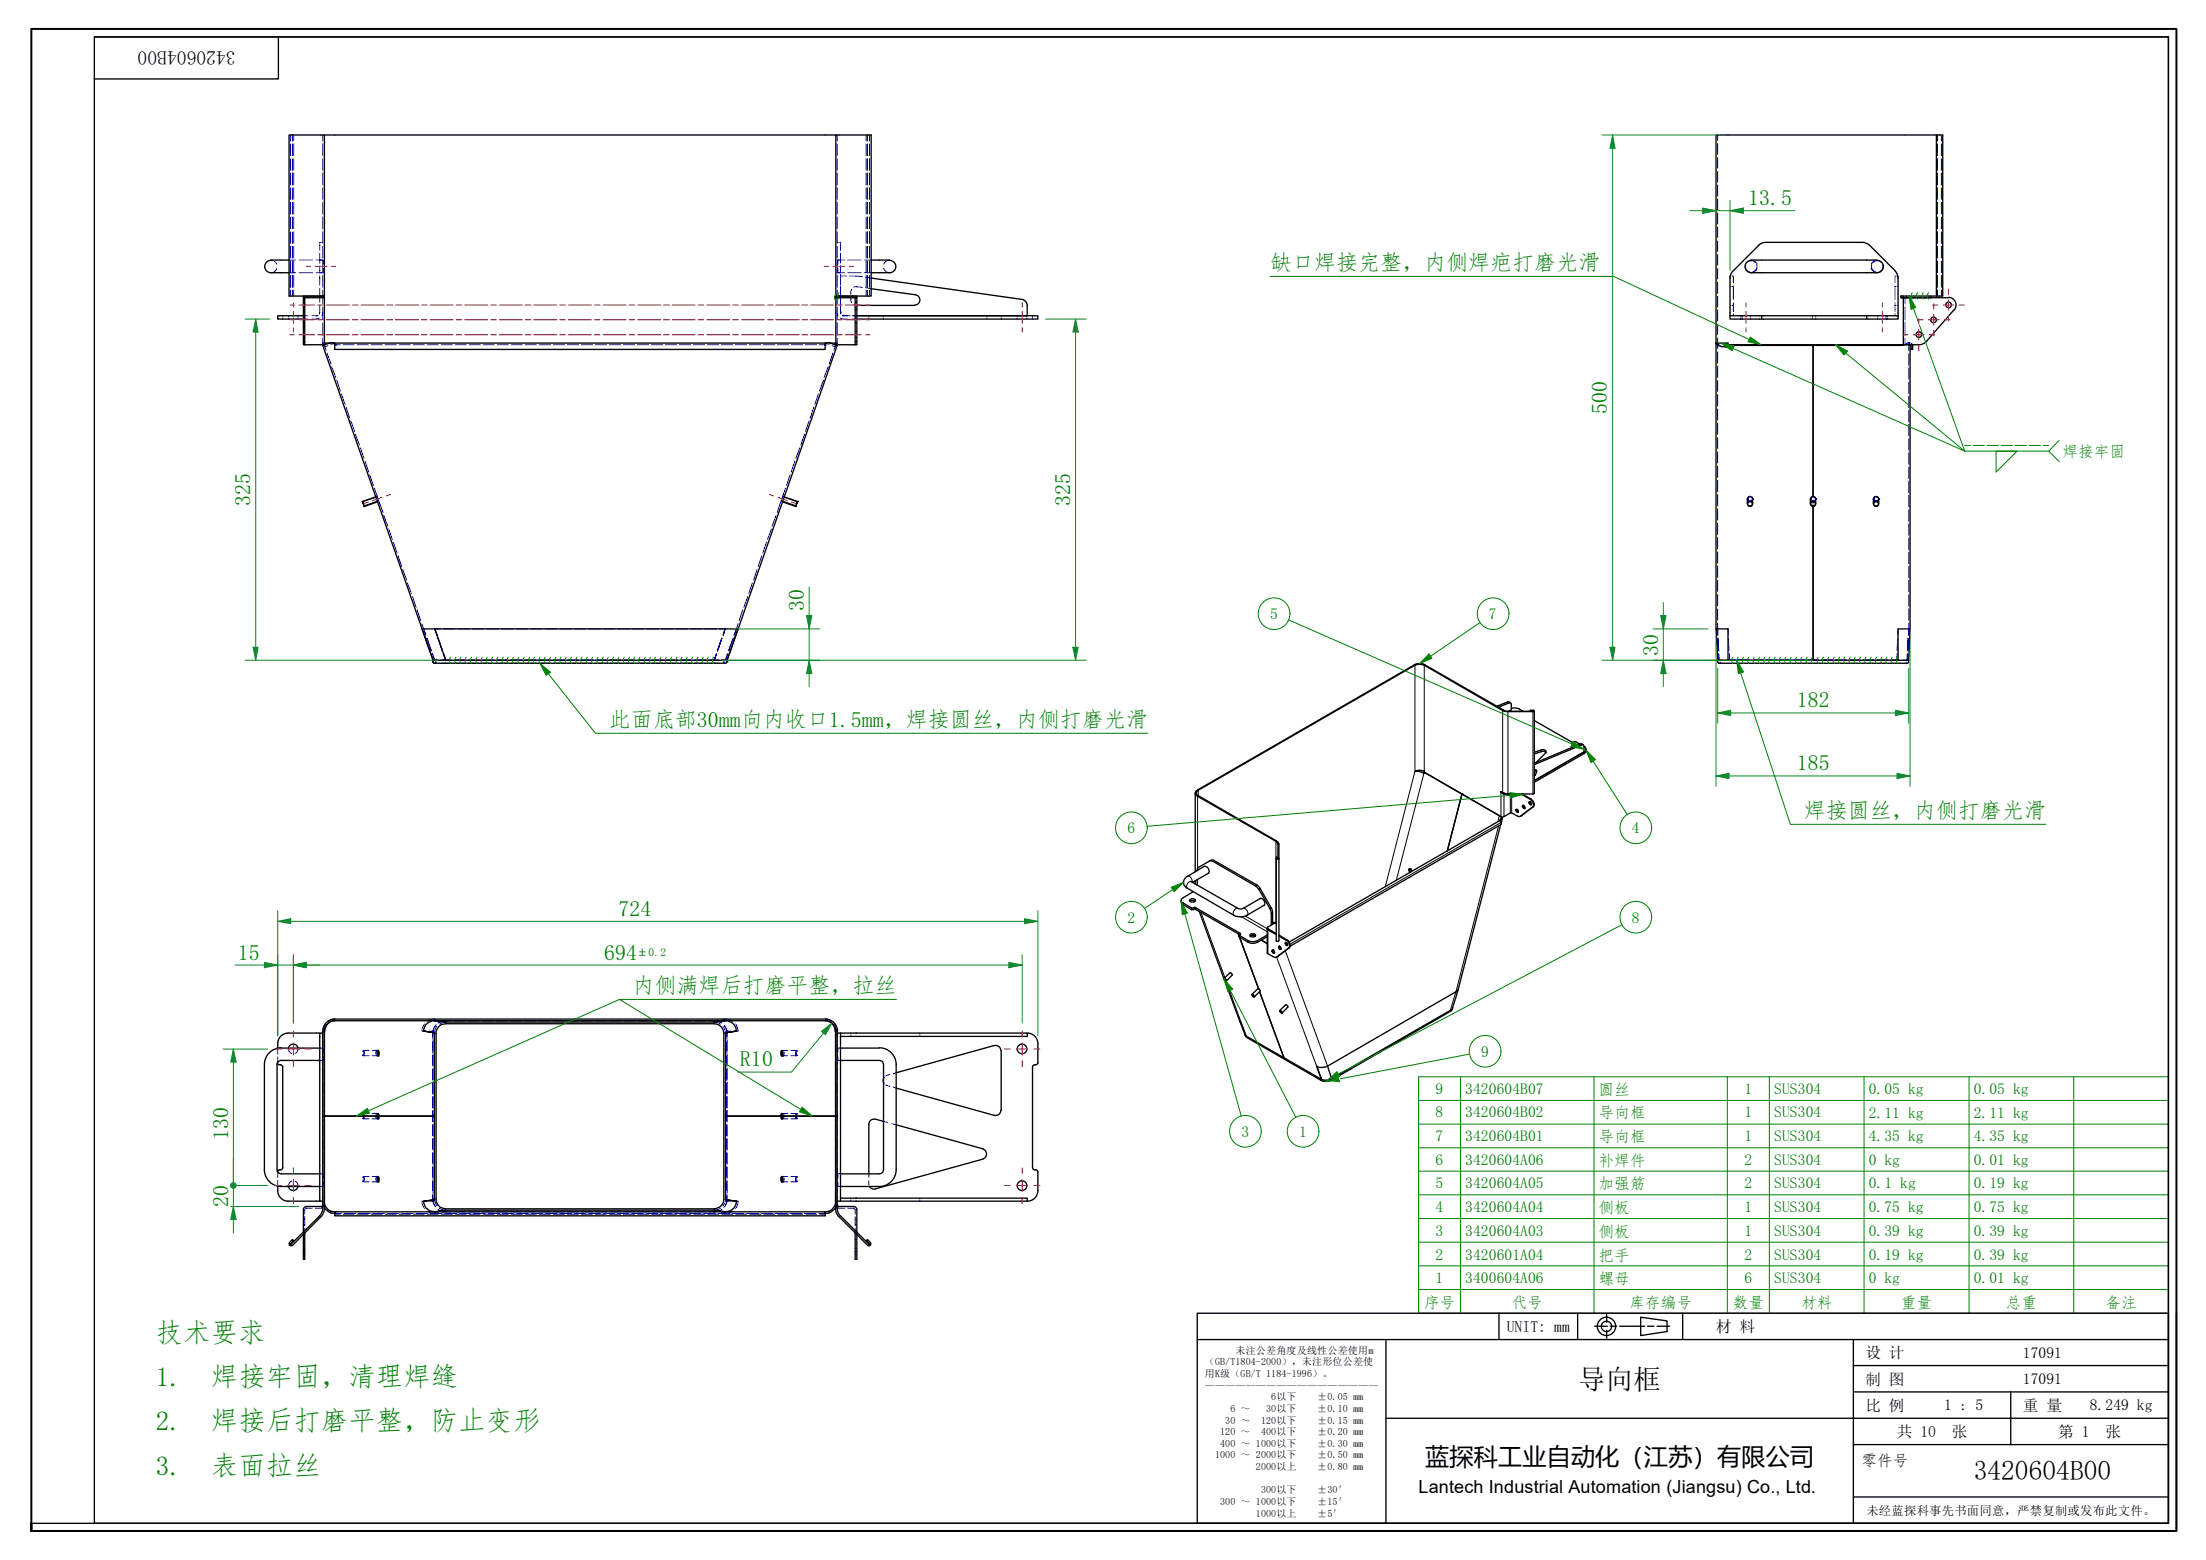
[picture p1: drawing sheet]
<svg xmlns="http://www.w3.org/2000/svg" width="420mm" height="297mm" viewBox="0 0 420 297" stroke-linecap="round" stroke-linejoin="round" font-family="sans-serif">
<defs><g id="words">
<g font-size="5.2" fill="#008000">
<text x="29.7" y="255.6">技术要求</text>
<text x="29.7" y="264">1.</text>
<text x="40.1" y="264">焊接牢固，清理焊缝</text>
<text x="29.7" y="272.3">2.</text>
<text x="40.1" y="272.3">焊接后打磨平整，防止变形</text>
<text x="29.7" y="280.8">3.</text>
<text x="40.1" y="280.8">表面拉丝</text>
</g>
<g font-size="5.2">
<text x="300.6" y="264.4">导向框</text>
<text x="375.9" y="281.9">3420604B00</text>
</g>
<text font-size="4.6" x="271.5" y="279">蓝探科工业自动化（江苏）有限公司</text>
<g font-size="4.2" fill="#008000">
<text x="332.9" y="39.1">13.5</text>
<text x="241.9" y="51.5">缺口焊接完整，内侧焊疤打磨光滑</text>
<text x="306.1" y="78.9" transform="rotate(-90 306.1 78.9)">500</text>
<text x="47.6" y="96.4" transform="rotate(-90 47.6 96.4)">325</text>
<text x="203.8" y="96.4" transform="rotate(-90 203.8 96.4)">325</text>
<text x="153.1" y="116.4" transform="rotate(-90 153.1 116.4)">30</text>
<text x="315.8" y="124.8" transform="rotate(-90 315.8 124.8)">30</text>
<text x="342.2" y="134.7">182</text>
<text x="116" y="138.5">此面底部30mm向内收口1.5mm，焊接圆丝，内侧打磨光滑</text>
<text x="342.2" y="146.7">185</text>
<text x="343.5" y="155.8">焊接圆丝，内侧打磨光滑</text>
<text x="117.8" y="174.4">724</text>
<text x="45.3" y="182.7">15</text>
<text x="115.1" y="182.7">694</text>
<text x="120.5" y="189.2">内侧满焊后打磨平整，拉丝</text>
<text x="140.9" y="203.1">R10</text>
<text x="43.4" y="217.2" transform="rotate(-90 43.4 217.2)">130</text>
<text x="43.4" y="229.9" transform="rotate(-90 43.4 229.9)">20</text>
</g>
<text font-size="3.7" x="44.8" y="9.7" transform="rotate(180 44.8 9.7)">3420604B00</text>
<text font-size="3.4" x="270.2" y="284.2">Lantech Industrial Automation (Jiangsu) Co., Ltd.</text>
<g font-size="3" fill="#008000">
<text x="392.8" y="87">焊接牢固</text>
<text x="241.9" y="117.8">5</text>
<text x="283.6" y="117.8">7</text>
<text x="214.8" y="158.6">6</text>
<text x="310.8" y="158.6">4</text>
<text x="214.8" y="175.7">2</text>
<text x="310.8" y="175.7">8</text>
<text x="282.1" y="201.2">9</text>
<text x="273.4" y="208.3">9</text>
<text x="279.1" y="208.3">3420604B07</text>
<text x="304.5" y="208.5">圆丝</text>
<text x="332.2" y="208.3">1</text>
<text x="337.9" y="208.3">SUS304</text>
<text x="355.9" y="208.3">0.05 kg</text>
<text x="375.9" y="208.3">0.05 kg</text>
<text x="273.4" y="212.8">8</text>
<text x="279.1" y="212.8">3420604B02</text>
<text x="304.5" y="213">导向框</text>
<text x="332.2" y="212.8">1</text>
<text x="337.9" y="212.8">SUS304</text>
<text x="355.9" y="212.8">2.11 kg</text>
<text x="375.9" y="212.8">2.11 kg</text>
<text x="236.5" y="216.5">3</text>
<text x="247.5" y="216.5">1</text>
<text x="273.4" y="217.3">7</text>
<text x="273.4" y="221.8">6</text>
<text x="279.1" y="217.3">3420604B01</text>
<text x="279.1" y="221.8">3420604A06</text>
<text x="304.5" y="217.5">导向框</text>
<text x="304.5" y="222">补焊件</text>
<text x="332.2" y="217.3">1</text>
<text x="332.2" y="221.8">2</text>
<text x="337.9" y="217.3">SUS304</text>
<text x="337.9" y="221.8">SUS304</text>
<text x="355.9" y="217.3">4.35 kg</text>
<text x="355.9" y="221.9">0 kg</text>
<text x="375.9" y="217.3">4.35 kg</text>
<text x="375.9" y="221.9">0.01 kg</text>
<text x="273.4" y="226.3">5</text>
<text x="279.1" y="226.3">3420604A05</text>
<text x="304.5" y="226.5">加强筋</text>
<text x="332.2" y="226.3">2</text>
<text x="337.9" y="226.3">SUS304</text>
<text x="355.9" y="226.3">0.1 kg</text>
<text x="375.9" y="226.3">0.19 kg</text>
<text x="273.4" y="230.8">4</text>
<text x="279.1" y="230.8">3420604A04</text>
<text x="304.5" y="231">侧板</text>
<text x="332.2" y="230.8">1</text>
<text x="337.9" y="230.8">SUS304</text>
<text x="355.9" y="230.8">0.75 kg</text>
<text x="375.9" y="230.8">0.75 kg</text>
<text x="273.4" y="235.3">3</text>
<text x="273.4" y="239.8">2</text>
<text x="279.1" y="235.3">3420604A03</text>
<text x="279.1" y="239.8">3420601A04</text>
<text x="304.5" y="235.5">侧板</text>
<text x="332.2" y="235.3">1</text>
<text x="332.2" y="239.8">2</text>
<text x="337.9" y="235.3">SUS304</text>
<text x="337.9" y="239.8">SUS304</text>
<text x="355.9" y="235.3">0.39 kg</text>
<text x="355.9" y="239.8">0.19 kg</text>
<text x="375.9" y="235.3">0.39 kg</text>
<text x="375.9" y="239.8">0.39 kg</text>
<text x="273.4" y="244.3">1</text>
<text x="279.1" y="244.3">3400604A06</text>
<text x="304.5" y="240">把手</text>
<text x="304.5" y="244.5">螺母</text>
<text x="332.2" y="244.3">6</text>
<text x="337.9" y="244.3">SUS304</text>
<text x="355.9" y="244.3">0 kg</text>
<text x="375.9" y="244.3">0.01 kg</text>
<text x="271.2" y="249">序号</text>
<text x="287.9" y="249">代号</text>
<text x="310.3" y="249">库存编号</text>
<text x="330" y="249">数量</text>
<text x="343" y="249">材料</text>
<text x="362" y="249">重量</text>
<text x="382" y="249">总重</text>
<text x="401" y="249">备注</text>
</g>
<g font-size="3">
<text x="287" y="253.5">UNIT: mm</text>
<text x="326.8" y="253.6">材 料</text>
<text x="355.3" y="263.6">制 图</text>
<text x="355.3" y="258.6">设 计</text>
<text x="385.3" y="258.6">17091</text>
<text x="385.3" y="263.6">17091</text>
<text x="355.3" y="268.6">比 例</text>
<text x="370.3" y="268.5">1 : 5</text>
<text x="385.3" y="268.7">重 量</text>
<text x="398" y="268.4">8.249 kg</text>
<text x="361.3" y="273.6">共 10</text>
<text x="371.7" y="273.6">张</text>
<text x="392" y="273.6">第 1</text>
<text x="401" y="273.6">张</text>
<text x="354.5" y="279.1">零件号</text>
</g>
<text font-size="2.3" x="355.5" y="288.4">未经蓝探科事先书面同意，严禁复制或发布此文件。</text>
<text font-size="2.2" fill="#008000" x="123.5" y="182.1">0.2</text>
<text font-size="1.9" fill="#008000" x="121.7" y="182.1">±</text>
<g font-size="1.9">
<text x="235.3" y="257.7">未注公差角度及线性公差使用m</text>
<text x="229.5" y="260">（GB/T1804-2000），未注形位公差使</text>
<text x="229.5" y="262.2">用K级（GB/T 1184-1996）。</text>
<text x="229.5" y="264.4">—————————————————</text>
<text x="234.4" y="268.8">6 ～</text>
<text x="241.2" y="268.8">30以下</text>
<text x="242.1" y="266.6">6以下</text>
<text x="250.9" y="266.6">±0.05 mm</text>
<text x="250.9" y="268.8">±0.10 mm</text>
<text x="232.4" y="273.2">120 ～</text>
<text x="232.4" y="275.4">400 ～ 1000以下</text>
<text x="233.4" y="271.1">30 ～</text>
<text x="240.2" y="271.1">120以下</text>
<text x="240.2" y="273.2">400以下</text>
<text x="250.9" y="271.1">±0.15 mm</text>
<text x="250.9" y="273.2">±0.20 mm</text>
<text x="250.9" y="275.4">±0.30 mm</text>
<text x="231.5" y="277.7">1000 ～ 2000以下</text>
<text x="239.2" y="279.9">2000以上</text>
<text x="250.9" y="277.7">±0.50 mm</text>
<text x="250.9" y="279.9">±0.80 mm</text>
<text x="232.4" y="286.6">300 ～ 1000以下</text>
<text x="240.2" y="284.3">300以下</text>
<text x="250.9" y="284.3">±30′</text>
<text x="250.9" y="286.6">±15′</text>
<text x="239.2" y="288.8">1000以上</text>
<text x="250.9" y="288.8">±5′</text>
</g>
</g></defs>
<g fill="none" stroke="#00f" stroke-width=".19">
<path d="M55.3 25.7v1.1M55.3 27.4v2.2M55.3 30.2v2.2M55.3 32.9v2.3M55.3 35.7v2.3M55.3 38.5v2.3M55.7 25.7v1.1M55.7 27.4v2.2M55.7 30.2v2.2M55.7 32.9v2.3M55.7 35.7v2.3M55.7 38.5v2.3"/>
<path d="M55.9 25.7v1.1M55.9 27.4v2.2M55.9 30.2v2.2M55.9 32.9v2.3M55.9 35.7v2.3M55.9 38.5v2.3M61.5 25.7v1.1M61.5 27.4v2.2M61.5 30.2v2.2M61.5 32.9v2.3M61.5 35.7v2.3M61.5 38.5v2.3"/>
<path d="M159.4 25.7v1.1M159.4 27.4v2.2M159.4 30.2v2.2M159.4 32.9v2.3M159.4 35.7v2.3M159.4 38.5v2.3M165 25.7v1.1M165 27.4v2.2M165 30.2v2.2M165 32.9v2.3M165 35.7v2.3M165 38.5v2.3"/>
<path d="M165.2 25.7v1.1M165.2 27.4v2.2M165.2 30.2v2.2M165.2 32.9v2.3M165.2 35.7v2.3M165.2 38.5v2.3M165.6 25.7v1.1M165.6 27.4v2.2M165.6 30.2v2.2M165.6 32.9v2.3M165.6 35.7v2.3M165.6 38.5v2.3"/>
<path d="M327.2 25.7v1.1M327.2 27.3v2.1M327.2 30v2.1M327.2 32.6v2.1M327.2 35.2v2.1M327.2 37.9v2.1M369 25.7v1.1M369 27.4v2.2M369 30.2v2.2M369 32.9v2.3M369 35.7v2.3M369 38.5v2.3"/>
<path d="M369.8 25.7v1.1M369.8 27.4v2.2M369.8 30.2v2.2M369.8 32.9v2.3M369.8 35.7v2.3M369.8 38.5v2.3M51.6 49.5l.5 .1 .5 .4 .1 .3M52.7 51.1l-.1 .3-.5 .4-.5 .1M55.1 51.9h1.2M55.1 49.5h1.2M55.3 41.3v2.2M55.3 44.1v2.2"/>
<path d="M55.3 46.9v2.2M55.3 49.7v2.2M55.3 52.4v2.3M55.3 55.2v1.2M55.7 41.3v2.2M55.7 44.1v2.2M55.7 46.9v2.2M55.7 49.7v2.2M55.7 52.4v2.3M55.7 55.2v1.2M55.9 41.3v2.2M55.9 44.1v2.2"/>
<path d="M55.9 46.9v2.2M55.9 49.7v2.2M55.9 52.4v2.3M55.9 55.2v1.2M57 51.9h2.6M57 49.5h2.6M57.8 58.6h.1M57.8 57.5h.1M58 58.6h.1M58 57.5h.1M60.2 49.5l1.3 .1M60.2 51.9h1.3"/>
<path d="M60.9 58.2v1.3l-.1 .3M60.9 46.5v1.2M60.9 48.2v1.9M60.9 50.6v1.4M60.9 52.5v1.8M60.9 54.9v2.7M61.1 46.2h-.2v.1M61.3 46.2h.2M61.5 51.9h.1M61.5 59.5l-.2 .6M61.5 41.3v2.2M61.5 44.1v2.2"/>
<path d="M61.5 46.9v2.2M61.5 49.7v2.2M61.5 52.4v2.3M61.5 55.2v1.2M61.5 56.6v1.2M61.5 58.5v2.4M61.5 49.6l.1 .7M61.6 51.1l-.1 .8M159.4 49.6l.2-.1v.8M159.4 59.5l.2 .6M159.4 41.3v2.2M159.4 44.1v2.2"/>
<path d="M159.4 46.9v2.2M159.4 49.7v2.2h1.4M159.4 52.4v2.3M159.4 55.2v1.2M159.4 56.6v1.2M159.4 58.5v2.4M159.4 51.8l.1 .1M159.4 49.5h1.4M159.4 46.2h.2M159.6 51.1v.8M159.9 46.2h.2v.1M160.1 58.9l.1 .6"/>
<path d="M160.1 57.6v2.2M160.1 52.6h1.1M160.1 46.5v1.2M160.1 48.2v1.9M160.1 50.6v1.3M160.1 52.2v2.1M160.1 54.5v3.1M160.7 60l.6 .1M161.5 51.9h2.5M161.5 49.5h2.5M161.8 52.6l2.5 .1M162.1 56.6l.1 1"/>
<path d="M162.2 55l-.1 1.1M162.6 58l.5 .2M162.6 54.7h1.7M162.9 58.6h.1M162.9 57.5h.1M163.1 58.2h.1M163.1 58.6h.1M163.1 57.5h.1M164.7 51.9h1.2M164.7 49.5h1.2M164.8 52.8l1.1 .1M164.8 54.8l1.1 .2"/>
<path d="M165 41.3v2.2M165 44.1v2.2M165 46.9v2.2M165 49.7v2.2M165 52.4v2.3M165 55.2v1.2M165.2 41.3v2.2M165.2 44.1v2.2M165.2 46.9v2.2M165.2 49.7v2.2M165.2 52.4v2.3M165.2 55.2v1.2"/>
<path d="M165.6 41.3v2.2M165.6 44.1v2.2M165.6 46.9v2.2M165.6 49.7v2.2M165.6 52.4v2.3M165.6 55.2v1.2M168.3 51.1l.2 .3 .4 .4 .6 .1M169.5 49.5l-.6 .1-.4 .4-.2 .3M327.2 40.5v2.2M327.2 43.2v2.1M327.2 45.8v2.1M327.2 48.4v2.1"/>
<path d="M327.2 51.1v2.1M327.2 53.7v2.2M327.2 56.4v2.1M327.2 59v2.1M329.5 58.2h.2M329.5 52.8v.1M329.5 54.5h.2M329.7 52.6h-.2v.1M329.9 52.6h.2v1.2M329.9 58.2h.2M329.9 54.5h.2M330.1 54.5v2.5"/>
<path d="M330.1 57.6v1.8M330.1 59.7v.4M332.5 50.4a1.03 1.03 0 0 0 .8 1.4M332.7 50a1.08 1.08 0 0 1 1.6 0M333.5 49.5l.6 .1 .4 .4 .1 .3M334.6 50.4a1.13 1.13 0 0 1-.8 1.4M334.6 51.1l-.1 .3-.4 .4-.6 .1M356.4 51.1l.2 .3a1.01 1.01 0 0 0 .9 .5M356.5 50.4a1.03 1.03 0 0 0 .8 1.4M356.7 50a1.08 1.08 0 0 1 1.6 0M357.5 49.5a1.39 1.39 0 0 0-1.1 .8M358.6 50.4a1.13 1.13 0 0 1-.8 1.4"/>
<path d="M360.9 58.2h.2M360.9 54.5h.2M360.9 54.5v2.5M360.9 57.6v1.8M360.9 59.7v.4M361.1 52.6h-.2v1.2M361.3 52.6h.2v.1M361.3 58.2h.2M361.3 54.5h.2M361.5 52.8v.1M362.8 56.7v1.1M362.8 58.5v2.4"/>
<path d="M369 41.3v2.2M369 44.1v2.2M369 46.9v2.2M369 49.7v2.2M369 52.4v2.3M369 55.2v1.2M369.8 41.3v2.2M369.8 44.1v2.2M369.8 46.9v2.2M369.8 49.7v2.2M369.8 52.4v2.3M369.8 55.2v1.2"/>
<path d="M53.8 60.1v.2M53.8 60.5v.3M55 60.1v.2M55 60.5v.3M56.8 60.1v.2M56.8 60.5v.3M57.8 64.2h.1M57.8 63.2h.1M57.8 61.5h.1M57.8 60.3h.1M57.8 60.1h.8M57.8 60.8h.8"/>
<path d="M58 64.2h.1M58 63.2h.1M58 61.5h.1M58 60.3h.1M60.6 60.1h-1.2M60.8 60.6l-.5 .2h-.9M61.5 65.3h.1M61.5 61.5v2.4M61.5 64.4v1.2M61.5 65.6h.1M61.5 65.8v.1M61.6 66l.1 .1"/>
<path d="M61.7 65.3h.1M61.8 66h.1M61.8 65.7l.3 1M61.8 65.7v.1M61.8 65.9v.1M62.3 67.2l.8 2.1M62.4 65.8l-.6 .2M62.8 65.3h.3M63.2 69.8l.7 2.1M63.2 65.3h.3M63.6 65.4l-.6 .2M63.8 65.8h.1"/>
<path d="M63.8 65.7h.1M63.8 65.6h1M63.9 65.7h.1M64.1 72.4l.7 2.1M65 75l.7 2M65.3 65.6h2.2M65.9 77.5l.7 2.1M68 65.6h2.2M70.7 65.6h2.1M73.3 65.6h2.2M76.1 65.6h2.1M78.7 65.6h2.1"/>
<path d="M81.4 65.6h2.1M84.1 65.6h2.1M86.7 65.6h2.1M89.4 65.6h2.1M92.1 65.6h2.1M94.7 65.6h2.1M97.4 65.6h2.1M100.1 65.6h2.1M102.7 65.6h2.1M105.4 65.6h2.1M108.1 65.6h2.1M110.7 65.6h2.1"/>
<path d="M113.4 65.6h2.1M116.1 65.6h2.1M118.7 65.6h2.2M121.4 65.6h2.2M124.1 65.6h2.1M126.7 65.6h2.2M129.4 65.6h2.2M132.1 65.6h2.1M134.7 65.6h2.2M137.4 65.6h2.2M140.1 65.6h2.1M142.7 65.6h2.2"/>
<path d="M145.4 65.6h2.2M148.1 65.6h2.1M150.7 65.6h2.2M153.4 65.6h2.2M155 77.5l-.7 2.1M155.9 75l-.7 2M156.1 65.6h1.1M156.8 72.4l-.7 2.1M157.1 65.7h.1M157.1 65.8h.1M157.2 65.8h.1M157.2 65.7h.1"/>
<path d="M157.4 65.4l.5 .2M157.4 65.3h.3M157.7 69.8l-.7 2.1M157.9 65.3h.2M158.5 65.8l.6 .2M158.6 67.2l-.7 2.1M159.1 66h.1M159.1 65.8l-.3 .9M159.1 65.9v.1M159.2 65.3h.1M159.4 66l-.1 .1M159.4 65.3h.1"/>
<path d="M159.4 65.8v.1M159.4 65.6h.1M159.4 61.5v2.4M159.4 64.4v1.2M160.1 60.6l.6 .2h.8M160.4 60.1h1.5M162.3 60.1h.9M162.3 60.8h.9M162.9 64.2h.1M162.9 63.2h.1M162.9 61.5h.1M162.9 60.3h.1"/>
<path d="M163.1 64.2h.1M163.1 63.2h.1M163.1 61.5h.1M163.1 60.3h.1M165.5 60.1v.2M165.5 60.5v.3M168.2 60.1v.2M168.2 60.5v.3M188 60.1v.2M188 60.5v.3M190.7 60.1v.2M190.7 60.5v.3"/>
<path d="M193.7 60.1v.2M193.7 60.5v.3M195.6 60.1v.2M195.6 60.5v.3M196.7 60.1v.2M196.7 60.5v.3M327.2 65.3l.1 .3 .4 .2M327.2 61.6v2.1M327.2 64.3v2.1M327.2 67v2.1M327.2 69.7v2.2M327.2 72.4v2.2"/>
<path d="M327.2 75.1v2.2M327.2 77.8v2.2M328.4 66h.7M331.6 60.1v.2M331.6 60.5v.3M331.9 60.1v.2M331.9 60.5v.3M333.4 60.1v.2M333.4 60.5v.3M345.2 60.1v.2M345.2 60.5v.3M345.8 60.1v.2"/>
<path d="M345.8 60.5v.3M357.6 60.1v.2M357.6 60.5v.3M359.2 60.1v.2M359.2 60.5v.3M359.4 60.1v.2M359.4 60.5v.3M362.6 65.6h-.4M362.8 64.4v1.2h.4M362.8 61.5v2.4M363.5 65.3l-.5 .2M363.5 65.3h.1"/>
<path d="M363.5 65.5v.3M363.5 65.8h.1M363.5 65.7h.1M363.5 65.7v1.1M363.5 67.4v2.1M363.5 70v2.2M363.5 72.8v2.1M363.5 75.4v2.2M363.5 78.2v2.1M363.7 65.3h.1M363.7 65.4l-.2 .3M363.7 65.7h.1"/>
<path d="M363.7 65.8h.1M363.8 65.3l-.4 .2M363.8 65.5v.1M363.8 65.6h.1M363.9 65.6h.1M364 65.4l.2 .2M66.8 80.1l.8 2.1M67.7 82.7l.8 2.1M68.6 85.3l.7 2M69.5 87.8l.7 2.1M70.4 90.4l.7 2M71.3 92.9l.7 2.1"/>
<path d="M71.6 94.5h.1M71.6 94.7h.1M71.8 94.6h.1M71.8 94.5h.1M71.8 94.5l.1 .3M71.9 95.4h.1M72 95.5l-.1 .1M72 95.1l.1 .3M72.1 95.4h.1M72.2 95.6l.8 2M73.1 98.1l.8 2.1M147.8 98.1l-.7 2.1"/>
<path d="M148.7 95.6l-.7 2M148.8 95.4h.1M148.8 95.4v.1M148.9 95.1l-.1 .3M149 95.5v.1M149 95.4h.1M149 94.6h.2M149.1 94.5h.1M149.1 94.5l-.1 .3M149.2 94.7h.2M149.3 94.5l.1 .1M149.6 92.9l-.7 2.1"/>
<path d="M150.5 90.4l-.7 2M151.4 87.8l-.7 2.1M152.3 85.3l-.7 2M153.2 82.7l-.7 2.1M154.1 80.1l-.7 2.1M327.2 80.6v2.1M327.2 83.3v2.2M327.2 86v2.2M327.2 88.8v2.1M327.2 91.4v2.2M327.2 94.2v2.1M327.2 96.9v2.1"/>
<path d="M327.2 99.6v2.2M332.8 95l.3 .4h.4l.2-.2M332.8 95l.3 .5M332.8 95h.1M333.1 94.6l-.2 .2v.3l.4 .3-.3-.1a.39 .39 0 0 1-.2-.4 .39 .39 0 0 1 .3-.3zM333.6 94.6l.2 .2v.3l-.5 .3a.46 .46 0 0 0 .5-.3 .46 .46 0 0 0-.2-.5M333.7 94.7l-.4-.2h-.2l-.3 .5M333.8 95l-.2 .5M333.8 95h.1M344.8 95l.1 .3M344.8 95h.1M344.9 94.7l.4-.2 .5 .2"/>
<path d="M344.9 95.2l.4 .2M345.1 95.5l.2 .1M345.1 94.6l-.2 .2v.3l.4 .3-.3-.1a.39 .39 0 0 1-.2-.4 .39 .39 0 0 1 .3-.3zM345.3 95.4v.2M345.3 95.6v.2M345.3 96.1v.3M345.6 95.5l-.3 .1M345.6 94.6l.2 .2v.3l-.5 .3a.46 .46 0 0 0 .5-.3 .46 .46 0 0 0-.2-.5M345.8 95.2l-.5 .2M345.8 95v.3M345.8 95h.1M356.8 95l.3 .5"/>
<path d="M356.8 95l.3 .4h.4l.2-.2M356.8 95h.1M357.1 94.6l-.2 .2v.3l.4 .3-.3-.1a.39 .39 0 0 1-.2-.4 .39 .39 0 0 1 .3-.3zM357.6 94.6l.2 .2v.3l-.5 .3a.46 .46 0 0 0 .5-.3 .46 .46 0 0 0-.2-.5M357.7 94.7l-.4-.2h-.2l-.3 .5M357.8 95l-.2 .5M357.8 95h.1M363.5 80.8v2.2M363.5 83.6v2.1M363.5 86.2v2.2M363.5 88.9v2.2M363.5 91.6v2.2"/>
<path d="M363.5 94.3v2.2M363.5 97.1v2.1M363.5 99.7v2.2M74 100.7l.7 2M74.9 103.2l.7 2.1M75.8 105.8l.7 2.1M76.7 108.4l.8 2.1M77.6 111l.8 2M78.5 113.6l.7 2M79.4 116.1l.7 2.1M80.3 118.7l.4 1M80.7 119.7l.4 1.2"/>
<path d="M80.7 119.7l.4 1.3M82.8 119.7h.1M82.8 119.7l.4 1.3zM82.8 119.7h1.1M84.5 119.7h2.2M87.2 119.7h2.3M90 119.7h2.2M92.8 119.7h2.2M95.5 119.7h2.2M98.3 119.7h2.2M101.1 119.7h2.2M103.8 119.7h2.2"/>
<path d="M106.6 119.7h2.2M109.3 119.7h2.3M112.1 119.7h2.3M114.9 119.7h2.2M117.7 119.7h2.2M120.4 119.7h2.2M123.2 119.7h2.2M126 119.7h2.1M128.7 119.7h2.2M131.5 119.7h2.2M134.2 119.7h2.3M137 119.7h1.1"/>
<path d="M138.1 119.7h.1M138.1 119.7l-.4 1.3zM140.3 119.7l-.5 1.3M140.3 119.7l-.5 1.2M140.6 118.7l-.3 1M141.5 116.1l-.7 2.1M142.4 113.6l-.7 2M143.3 111l-.7 2M144.2 108.4l-.7 2.1M145.1 105.8l-.7 2.1M146 103.2l-.7 2.1M146.9 100.7l-.7 2"/>
<path d="M326.8 119.7h.1M327.1 119.7h-.1v1.3M327.2 102.3v2.2M327.2 105.1v2.1M327.2 107.7v2.3M327.2 110.5v2.1M327.2 113.2v2.2M327.2 115.9v2.2M327.2 118.7v2.3M329.1 119.7l.1 1.2M361.5 119.7l-.1 1.2M363.5 119.7h.1"/>
<path d="M363.5 119.7h.2l-.1 1.3M363.5 119.7v1.3zM363.5 102.5v2.1M363.5 105.1v2.2M363.5 107.9v2.1M363.5 110.5v2.2M363.5 113.3v2.1M363.5 115.9v2.2M363.5 118.7v1M363.7 119.7h.1M81.3 121.5l.8 2.4M81.3 121.5l.9 2.4"/>
<path d="M82.4 124.4l.3 1.3M82.4 124.5l.4 1.2M82.5 125.7h.1M83.1 126h.1M83.1 126l-.4 .3h.4M83.1 125.7h-.4l.4 .3M83.4 125.7h-.7h.8M83.4 121.5l.9 2.4M84 125.7h.8h-.7M84 126.3h1.9M84.2 125.7h1.8M84.5 124.5l.4 1.2z"/>
<path d="M84.5 124.5l.4 1.2M84.9 125.7h.1M86.5 125.7h2.1M86.5 126.3h2.1M89.2 125.7h2.2M89.2 126.3h2.1M91.9 125.7h2.1M91.9 126.3h2.1M94.6 125.7h2.2M94.6 126.3h2.1M97.2 125.7h2.2M97.2 126.3h2.2"/>
<path d="M99.9 125.7h2.2M99.9 126.3h2.2M102.6 125.7h2.2M102.6 126.3h2.2M105.3 125.7h2.2M105.3 126.3h2.2M108 125.7h2.2M108 126.3h2.2M110.7 125.7h2.2M110.7 126.3h2.2M113.4 125.7h2.2M113.4 126.3h2.2"/>
<path d="M116.1 125.7h2.2M116.1 126.3h2.1M118.8 125.7h2.2M118.8 126.3h2.2M121.5 125.7h2.1M121.5 126.3h2.1M124.2 125.7h2.2M124.2 126.3h2.2M126.9 125.7h2.1M126.9 126.3h2.1M129.5 125.7h2.3M129.6 126.3h2.2"/>
<path d="M132.3 125.7h2.1M132.3 126.3h2.1M134.9 126.3h2M134.9 125.7h1.1M136 125.7h.1M136 125.7l.5-1.2-.5 1.2h.7M136 125.7h.8M136 125.7h.9M137.4 125.7h.8M137.5 125.7h.7M137.5 121.5l-.8 2.4M137.7 125.7h.5l-.3 .1v.2"/>
<path d="M137.9 126v.2l.3 .1h-.5M137.9 126h.1M138.1 125.7h.1M138.2 125.7h.1M138.4 125.7h.1M138.6 124.5l-.4 1.2M138.6 124.4l-.4 1.3M138.8 123.9l.8-2.4-.9 2.4M327.1 121.5l.1 2.4M327.2 124.5l.1 1.2h.1M327.2 121.5l.1 2.4M327.3 125.7h.1"/>
<path d="M327.3 125.7l.4 .1M327.3 124.5l.1 1.2M327.4 125.7h.1M327.4 125.7h.6M327.4 125.7h.7M327.7 126.2l-.3 .1M328.5 125.7h.7h-.1M328.9 125.7h1.7M329.2 121.5l.1 2.4M329.3 125.7h.1M329.4 124.4v1.3h1.1M329.4 125.7h.1"/>
<path d="M331 125.7h2.1M331.1 125.7h2.1M333.6 125.7h2.2M333.8 125.7h2.1M336.3 125.7h2.2M336.4 125.7h2.1M339 125.7h2.1M341.6 125.7h2.1M344.2 125.7h2.2M344.3 125.7h2.1M346.9 125.7h2.1M346.9 125.7h2.2"/>
<path d="M349.6 125.7h2.1M352.2 125.7h2.1M354.8 125.7h2.1M354.8 125.7h2.2M357.4 125.7h2.1M357.5 125.7h2.2M360.1 125.7h1.8M360.2 125.7h1.1M361.3 125.7h.1M361.3 124.4v1.3M361.4 121.5l-.1 2.4M362.5 125.7h1"/>
<path d="M363 126.2l.2 .1M363.3 124.5l-.1 1.2M363.3 125.7h.1M363.3 125.7l-.3 .1M363.4 121.5l-.1 2.4M363.4 124.5l-.1 1.2M363.6 121.5l-.1 2.4M52.9 199.6v1.1M55 199.6a.84 .84 0 0 0 .6 1M56.8 199.6l-.2 .7-.4 .3M60.9 199.6h.2M61.3 199.6h.2"/>
<path d="M61.5 196.3h.1M61.5 199.6h.1M61.5 196.3v1.1M61.5 198v2.1M61.5 199.6l.1 .8M61.7 196.3h.1M62 195l-.5 1.3M63.8 194h-.4l-.9 .5M80.8 194.9l-.4 1v.4h.7M81.8 196.3h.7M82.4 198.4v2.1M82.5 196.3h.1"/>
<path d="M82.5 196.3v1.1M82.5 198v2.1M82.5 196.6h.1M82.7 196.6h.1M82.8 194h-.4l-1 .5M82.8 196.6h.1M82.8 194.2l.7 .1M82.8 194.3v.1M82.9 195.3l-.4 1-.1 1.5M83.1 195.1l-.6 .8v.4M83.2 195.4l-.4 .9v.3M84.2 194.4l.7 .1"/>
<path d="M84.9 194.4h-.4l-.9 .3M84.9 194.4h.1M84.9 194.6h.1M84.9 194.6l-1.2 .4M84.9 194.4v.1M85.9 194.4h-1.8l-.7 .4M86.5 194.4h2.1M89.2 194.4h2.1M91.9 194.4h2.1M94.6 194.4h2.1M97.2 194.4h2.2M99.9 194.4h2.2"/>
<path d="M102.6 194.4h2.2M105.3 194.4h2.2M108 194.4h2.2M110.7 194.4h2.2M113.4 194.4h2.2M116.1 194.4h2.1M118.8 194.4h2.2M121.5 194.4h2.1M124.2 194.4h2.2M126.9 194.4h2.1M129.6 194.4h2.2M132.3 194.4h2.1"/>
<path d="M134.9 194.4h1.1M136 194.6h.1M136 194.6l.8 .1 .4 .3M136 194.4h.5l.9 .3M136 194.4h.7l.8 .4M136 194.4h.1M136 194.5v.1M136.7 194.2l-.7 .2M137.4 194.1h.7a1.32 1.32 0 0 1 1.4 .4M137.7 195.4l.4 .9v.3M138 195.2l.3 .6 .1 .8M138 195.3l.4 1v1.5"/>
<path d="M138.1 194.2v.2zM138.1 196.6h.1M138.1 196.6h.2M138.4 196.6h.1M138.4 196.5v.1M138.4 198.4v2.1M138.5 196.3v1.1M138.5 198v2.1M139.1 196.3h-.7v.2M140.1 194.9l.5 1.4h-.8M157.2 194l.7 .2 .5 .3M158.9 195l.4 .9v.4h.1v1.1"/>
<path d="M159.2 196.3h.1M159.4 198v2.1M159.4 199.6h.1M159.4 199.6h.3M159.6 199.6v.7M159.9 199.6h.2M162.1 196.7v.3M162.1 197.2v.1M175.2 196.7v.3M175.2 197.2v.1M52.9 202.4h.1M52.9 201.2v1.2"/>
<path d="M60.9 201.9h.2M61.3 201.9h.2M61.5 201.9h.1M61.5 200.6v2.2M61.5 203.4v2.1M61.5 206v2.2M61.5 208.8v2.1M61.5 211.4v2.2M61.5 214.2v2.1M61.5 216.8v2.2M61.5 219.6v2.1M61.5 212.5h.1"/>
<path d="M61.6 201.1l-.1 .8M61.7 212.5h.1M69.1 212.8l.1 .2a.61 .61 0 0 0 0-.9l-.1 .1 .1-.1a.57 .57 0 0 1 0 .9l-.1-.1M69.2 200.1h.1M69.2 201h.1M69.2 212.1h.1M69.2 213h.1M69.2 200a.69 .69 0 0 1 0 1l-.1-.1 .1 .1a.69 .69 0 0 0 0-.9l-.1 .1zM69.2 212h1.1M69.2 201h1.1M69.2 200h1.1M69.2 213h1.1"/>
<path d="M70.9 200h1.1l-.2 .3M70.9 212h1.1l-.2 .3M70.9 201h1.1M70.9 213h1.1M71.6 200.7v-.4l.2-.3 .1 .7M71.6 212.2v.7M71.8 212.2l.1 .3M71.8 200.7l.1 .3 .2-.3M71.8 212.7l.1 .3 .2-.3M71.9 212.5l-.1 .4M71.9 212.5h.1M72 200.1l.1 .3"/>
<path d="M72 212.1l.1 .3M72.1 212.5h.1M82.4 201v2.1M82.4 203.6v2.1M82.4 206.2v2.1M82.4 208.8v2.2M82.4 211.5v2.1M82.4 214.1v2.2M82.4 216.8v2.1M82.4 219.4v2.1M82.5 200.6v2.2M82.5 203.4v2.1"/>
<path d="M82.5 206v2.2M82.5 208.8v2.1M82.5 211.4v2.2M82.5 214.2v2.1M82.5 216.8v2.2M82.5 219.6v2.1M138.4 201v2.1M138.4 203.6v2.1M138.4 206.2v2.1M138.4 208.8v2.2M138.4 211.5v2.1M138.4 214.1v2.2"/>
<path d="M138.4 216.8v2.1M138.4 219.4v2.1M138.5 200.6v2.2M138.5 203.4v2.1M138.5 206v2.2M138.5 208.8v2.1M138.5 211.4v2.2M138.5 214.2v2.1M138.5 216.8v2.2M138.5 219.6v2.1M148.8 200.7l.1 .3M148.8 212.7l.1 .3"/>
<path d="M148.8 212.5h.1M148.9 200.1l-.1 .3M148.9 212.1l-.1 .3M148.9 201h1.2M148.9 213h1.2M149 212.5h.1M149 200.3l.2 .7h.1l.1-.7M149 212.5l.1 .4M149.1 212.2l-.1 .3M149.1 200.7l-.2 .3M149.1 212.7l-.2 .3M149.3 212.2v.7"/>
<path d="M150.1 200h-1.2l.2 .3M150.1 212h-1.2l.2 .3M150.6 212h1.1M150.6 201h1.1M150.6 200h1.1M150.6 213h1.1M151.6 200.5l.2 .5v-.1v.1l-.2-.1zM151.7 200l.1 .2v-.1l-.2 .1v.3zM151.7 212l.1 .2v-.1l-.2 .1v.3zM151.8 200.1h.1M151.8 212.1h.1M151.8 201h.1"/>
<path d="M151.8 212.8l-.1 .2-.1-.5v.5l.2-.1M151.8 213h.1M159.2 212.5h.1M159.3 212.5h.1M159.4 200.6v2.2M159.4 203.4v2.1M159.4 206v2.2M159.4 208.8v2.1M159.4 211.4v2.2M159.4 214.2v2.1M159.4 216.8v2.2M159.4 219.6v2.1"/>
<path d="M159.4 201.9h.1M159.4 201.9h.3M159.6 201.2v.7M159.9 201.9h.2M168.3 206.1l.1 .3M168.3 213.5l.7 .2M168.4 205.1l-.1 .3M168.7 206.6l.8 .3M169.5 204.6l-.8 .3M169.9 214l.8 .2M170.1 207l.6 .2M170.7 204.3l-.6 .2"/>
<path d="M52.9 223.1h.1M52.9 223.1v1.1M52.9 224.8v1.1M55.6 224.9l-.3 .1a.81 .81 0 0 0-.3 .9M56.2 224.9l.4 .3 .2 .7M57.8 233.2h.1M57.8 232.1h.1M57.8 236.1h.1M57.8 234.9h.1M57.8 238.9h.1M57.8 237.8h.1M57.8 234.6v.1"/>
<path d="M57.8 234.9v.2M58 233.2h.1M58 232.1h.1M58 236.1h.1M58 234.9h.1M58 238.9h.1M58 237.8h.1M58 231.6v1.8M58 233.9v.8M58.1 230.2l-.1 1M59.5 230l-1.3 .1M60.9 225.9h.2"/>
<path d="M60.9 223.5h.2M61.3 225.9h.2M61.3 223.5h.2M61.5 229.9l-.3 .1h-1.1M61.5 225.9h.1M61.5 222.2v2.2M61.5 225v2.1M61.5 227.6v1.5M61.5 229.3h.1M61.5 223.6l.1 .8M61.6 229.5l.2 .4M61.6 225.1l-.1 .8"/>
<path d="M61.7 229.3h.1M61.8 229.4l-.1 .3M63.8 231.1h.1M63.8 231.2h1M63.8 230.9v.2M63.8 230.7v.1M63.9 231.1h.1M63.9 230.7h.1M63.9 230.7v.1M63.9 230.9v.2M63.9 231.1h1.1M65.3 231.2h2.2"/>
<path d="M65.5 231.1h2.3M68 231.2h2.2M68.3 231.1h2.2M69.1 224.1h.1a.52 .52 0 0 1 0 .9l-.1-.1M69.1 224.2l.1-.1a.61 .61 0 0 1 0 .9l-.1-.2M69.2 224.1h.1M69.2 225h.1M69.2 224h1.1M69.2 225h1.1M70.7 231.2h2.1M70.9 224h1.1l-.2 .3M70.9 225h1.1"/>
<path d="M71 231.1h2.2M71.6 224.7v-.4l.2-.3 .1 .7M71.8 224.7l.1 .3 .2-.3M72 224.1l.1 .3M73.3 231.2h2.2M73.8 231.1h2.1M76.1 231.2h2.1M76.5 231.1h2.2M78.7 231.2h2.1M79.2 231.1h2.2M81.1 228.7h-.7v.5l.4 .9M81.4 230.6l1 .4 1.1-.1"/>
<path d="M81.4 231.2h2.1M82 231.1h2.1M82.4 227.3l.1 1.5 .4 .9M82.4 222v2.1M82.4 224.6v2.1M82.5 228.5h.1M82.5 228.5a1.74 1.74 0 0 0 .5 1.3M82.5 222.2v2.2M82.5 225v2.1M82.5 227.6v1.1h-.7M82.7 228.5h.1M82.8 228.5h.1"/>
<path d="M82.8 228.5v.3l.4 .8M82.8 230.8h.1M83.4 230.3l1.2 .4h1.3M83.5 230.3l.6 .3 .8 .1M83.7 230l.8 .4h.4M84.1 231.2h2.1M84.7 231.1h2.2M84.9 230.4h.1M84.9 230.4v.2M84.9 230.6v.1M84.9 230.7l-.7 .1M86.5 230.7h2.1"/>
<path d="M86.7 231.2h2.1M87.4 231.1h2.3M89.2 230.7h2.1M89.4 231.2h2.1M90.2 231.1h2.2M91.9 230.7h2.1M92.1 231.2h2.1M93 231.1h2.1M94.6 230.7h2.1M94.7 231.2h2.1M95.7 231.1h2.2M97.2 230.7h2.2"/>
<path d="M97.4 231.2h2.1M98.4 231.1h2.2M99.9 230.7h2.2M100.1 231.2h2.1M101.2 231.1h2.1M102.6 230.7h2.2M102.7 231.2h2.1M103.9 231.1h2.2M105.3 230.7h2.2M105.4 231.2h2.1M106.6 231.1h2.2M108 230.7h2.2"/>
<path d="M108.1 231.2h2.1M109.3 231.1h2.3M110.7 230.7h2.2M110.7 231.2h2.1M112.1 231.1h2.2M113.4 230.7h2.2M113.4 231.2h2.1M114.9 231.1h2.1M116.1 230.7h2.1M116.1 231.2h2.1M117.6 231.1h2.2M118.7 231.2h2.2"/>
<path d="M118.8 230.7h2.2M120.3 231.1h2.2M121.4 231.2h2.2M121.5 230.7h2.1M123.1 231.1h2.2M124.1 231.2h2.1M124.2 230.7h2.2M125.8 231.1h2.2M126.7 231.2h2.2M126.9 230.7h2.1M128.5 231.1h2.2M129.4 231.2h2.2"/>
<path d="M129.6 230.7h2.2M131.3 231.1h2.2M132.1 231.2h2.1M132.3 230.7h2.1M134 231.1h2.2M134.7 231.2h2.2M134.9 230.7h1.1M136 230.6h.1M136 230.4h.1M136 230.7h.1M136 230.4v.1M136 230.6l.7 .1"/>
<path d="M136.8 231.1h2.1M137.2 230l-.8 .4h-.4M137.4 230.4l-.5 .2-.9 .1M137.4 230.8l.7 .1v-.2v.2M137.4 231.2h2.2M137.5 230.3l-1.5 .4M138.2 228.5l-.2 .6-.3 .5M138.2 228.5h.1M138.4 228.5h.1M138.4 228.7h.7M138.4 228.7v.5l-.5 .7M138.4 227.3v1.5l-.4 .9"/>
<path d="M138.4 222v2.1M138.4 224.6v2.1M138.4 228.6v.1M138.5 222.2v2.2M138.5 225v2.1M138.5 227.6v1.1M139.5 230.6l-1.4 .5M139.5 231.1h2.2M139.8 228.7h.8l-.2 .8-.3 .6M140.1 231.2h2.1M142.2 231.1h2.3M142.7 231.2h2.2"/>
<path d="M145 231.1h2.2M145.4 231.2h2.2M147.7 231.1h2.2M148.1 231.2h2.1M148.8 224.7l.1 .3M148.9 224.1l-.1 .3M148.9 225h1.2M149 224.3v.4l.2 .3 .2-.7M149.1 224.7l-.2 .3M150.1 224h-1.2l.2 .3M150.4 231.1h2.3M150.6 224h1.1"/>
<path d="M150.6 225h1.1M150.7 231.2h2.2M151.8 224.1h.1M151.8 224.1h-.2v.4v-.3l.2-.1v.1M151.8 224.8l-.1 .2-.1-.5v.4l.1 .1 .1-.1M151.8 225h.1M153.2 231.1h2.2M153.4 231.2h2.2M156 231.1h1.2M156.1 231.2h1.1M157 230.9l.2 .2M157 230.7v.1"/>
<path d="M157.2 230.9v.2M157.2 230.7v.1M159.2 229.4l.1 .3M159.2 229.3h.1M159.3 229.5l-.1 .4M159.4 229.3h.1M159.4 229.9l.4 .1h1.1M159.4 222.2v2.2M159.4 225v2.1M159.4 227.6v1.5M159.4 223.6h.1M159.4 225.9h.1"/>
<path d="M159.4 225.9h.3M159.4 223.5h.3M159.5 223.6l.1 .7M159.6 225.2v.7M159.9 225.9h.2M159.9 223.5h.2M161.4 230l1.3 .1M162.1 228.1v.2M162.1 228.5v.2M162.8 230.2l.1 1M162.9 231.6v1.8M162.9 233.9v.8"/>
<path d="M162.9 233.2h.1M162.9 232.1h.1M162.9 236.1h.1M162.9 234.9h.1M162.9 238.9h.1M162.9 237.8h.1M163.1 233.2h.1M163.1 232.1h.1M163.1 236.1h.1M163.1 234.9h.1M163.1 238.9h.1M163.1 237.8h.1"/>
<path d="M163.2 234.6v.1M163.2 234.9v.2M165.5 223.5v.6M165.5 224.8v.8M165.5 225.8l.1 .1M175.2 228.1v.2M175.2 228.5v.2"/>
</g>
<g fill="none" stroke="#000" stroke-width=".25">
<path d="M55.1 25.7h6.7v30.7h-6.7zM61.8 25.7h97.4M159.2 25.7h6.7v30.7h-6.7zM368.8 25.7h-42v94M368.8 25.7h1.2v30.7h-1.2zM51.6 51.9h3.5M51.6 49.5h3.5M51.6 49.6a1.17 1.17 0 0 0-1.2 1.2 1.17 1.17 0 0 0 1.2 1.1M57.8 56.7h.2v8.9h-.2zM57.8 56.7v-.3h4v.3h-3.8M61.8 56.7v8.9h-3.8M159.2 56.7v8.9h3.7"/>
<path d="M159.8 56.4h-.6v.3h3.7M159.8 56.4h3.4v.3M162.9 56.7h.3v8.9h-.3zM163.2 58.2h11M165.9 49.5h3.6M165.9 52.9l28.7 4.1M165.9 55l8.4 1.1M169.4 49.6a1.17 1.17 0 0 1 1.2 1.2 1.17 1.17 0 0 1-1.2 1.1h-3.5M174.3 56.1a.98 .98 0 0 1 .9 1.1 .98 .98 0 0 1-1 .9M194.6 57a1.17 1.17 0 0 1 1 1.2M195.6 58.2v1.9h-32.4h34.5v.7h-34.5M329.5 52.9v7.2"/>
<path d="M330.1 51.6a2 2 0 0 0-.6 1.4M333.5 51.9h24M333.5 49.5h24M333.5 49.6a1.17 1.17 0 0 0-1.1 1.2 1.17 1.17 0 0 0 1.1 1.1M335 46.7l-4.9 4.8M336.3 46.2a2 2 0 0 0-1.4 .5M336.4 46.2h18.3M354.7 46.2a2 2 0 0 1 1.4 .5M356.1 46.7l4.8 4.9a2 2 0 0 1 .6 1.4M357.5 49.6a1.17 1.17 0 0 1 1.2 1.2 1.17 1.17 0 0 1-1.2 1.1M361.5 52.9v7.2M362.2 56.4h-.1v.3h.4h-.4v-.3h.4"/>
<path d="M363.1 56.7h-.6v8.9h2.9M363.1 56.7h8M367.8 56.4v.3M368.8 56.4h-6.3v.3h.6M371.1 56.6a1.43 1.43 0 0 1 1.3 .9 1.43 1.43 0 0 1-.2 1.5M372.2 59l-5.3 6a1.94 1.94 0 0 1-1.4 .6M57.8 60.1h-4.9v.7h4.9M61.5 65.6v.2M62.8 65.3h-1v.4M63.5 65.3h93.9M63.6 65.4l.2-.1v1.2h93.4v-1.2l.2 .1M63.8 65.6l-.4-.3h-.4l-1.5 .5 18.9 53.9"/>
<path d="M157.2 65.6l.3-.3h.4l1.5 .5-18.8 53.9M158.1 65.3h1.1l-.1 .4M159.4 65.6v.2M329.1 65.6v.2M329.5 60.1h32M329.5 60.1v.7h6v-.7M335.5 60.8h20M345.3 65.7v28.9M355.5 60.1v.7h6v-.7M362.2 65.6h-33.1v-.3h-2.3v.2a3.3 3.3 0 0 0 2.3 .6v-.3M362.2 65.6l-33.1 .1M362.2 65.6h.3"/>
<path d="M362.8 65.6l-.6 .2h-33.1M363.8 65.6v.2M363.8 65.7h.1M363.8 65.8v53.9M364 65.7h.1M364 65.7v.8h.3v-.8M364.2 65.7h.1M69 95.5h.1M71.6 94.6l-2.6 .9M71.9 95.6l-2.5 .8-.4-.9 .4 .9M149 95.6l2.6 .8M149.4 94.6l2.5 .9"/>
<path d="M151.9 95.5l-.3 .9zM151.9 95.5h.1M332.8 95.9v-.9a.51 .51 0 0 1 .5-.4 .51 .51 0 0 1 .5 .4v.9M345.3 94.6l-.4 .3-.1 1M345.3 94.6a.44 .44 0 0 1 .5 .4v.9M345.3 96.4v29.3M356.8 95.9v-.9a.51 .51 0 0 1 .5-.4 .51 .51 0 0 1 .5 .4v.9M80.4 119.7l2.1 6M80.4 119.7h60.2M82.8 119.7l2.1 6h-2.4M140.6 119.7l-2.2 6M326.8 119.7h2.3v6h-1.9z"/>
<path d="M82.4 126l.2 .3h55.6l.2-.3M82.4 126h.1M82.5 125.7h.1M82.7 125.7l-.3 .3M84.9 125.7h53.5M136 125.7h.1M138.4 125.7h-.2l.2 .3M138.4 126h.1M285.4 134.7l2.2-.9 .2 .2v1.2l-.4 .2M287.7 133.8l-.6-.1-2 .8M287.8 134.9l.9-.1 .7 .2 .6 .4M291.5 135.4h.5h-5l-.5-.1-15.1-8.7a2.13 2.13 0 0 0-2 0l-41.3 23.8a.63 .63 0 0 0-.5 .6 .63 .63 0 0 0 .5 .6l14.9 8.6 .4 .5v2.8h-.1v-.3h-.2v.3"/>
<path d="M291.5 135.4v-.2h.6l.1 .2v.1h-5.4l-.5-.1-15-8.7a2.17 2.17 0 0 0-1.8 0l-41.3 23.8a.53 .53 0 0 0-.4 .5 .53 .53 0 0 0 .4 .5l15.2 8.8 .2 .4v18.4l-.1 .1h-.4v-15.7M292.2 135.4v15.7l-.2 .1h-4.8M292.2 137.2l7.2 4.1 .7-.1 .8 .5M327.3 125.7h-.1h.1l-.1 .3 .2 .3M327.4 126.3h35.8M329.1 125.7h16.2M345.3 125.7h18.2l.3-6h-2.3v6M363.3 125.7l.2 .3-.2 .3M227.6 151v15M271.3 146.9l-.1 .3zM271.3 146.9a2.17 2.17 0 0 0-1.8 0h.6l1.1 .3M271.3 147.1l14.7 8.5h.3l1.4-.9 1.5 .8 .4-.1 2.3-1.7a1.04 1.04 0 0 0-.4-1.5l-1.6-.9"/>
<path d="M278.4 151.2l-2.7 10.8zM278.4 151.2h.1M285.6 155.3l.2 .1a.55 .55 0 0 1-.2 .9M285.6 156.3l.3 .1v.6l-40.2 23.1M285.6 156.3l-40 23.1M285.8 150.7l1.4 .5M285.8 150.7l.1 .2M285.8 157l-8.2 31.6-24.7 14.4M285.8 150.7v.2l.5 .3 .7 .1h3.1v-.1h-2.9M286 155.6a.41 .41 0 0 1-.2 .6v.1M286.1 155.8l-.2 .9M288.7 154.2a.3 .3 0 0 1 .4 .1 .3 .3 0 0 1 0 .4l-.3-.2z"/>
<path d="M288.9 154.1v.4l.3 .1M290 153.3a.34 .34 0 0 1 .4 .2 .34 .34 0 0 1-.1 .5l-.3-.3zM290.1 151.3l1.5 .8a1.04 1.04 0 0 1 .4 1.5l-2.4 1.8M290.1 153.3v.4l.3 .2M291.2 152.7a.33 .33 0 0 1 .4 .2 .33 .33 0 0 1-.1 .4l-.2-.2zM291.3 152.6v.2l.4 .3M292.2 148.6l9.5-5.4v-1a.53 .53 0 0 1 .4 .5 .53 .53 0 0 1-.4 .5zM292.2 147.6h.1M292.2 146.6a.32 .32 0 0 1 .5 .1 .32 .32 0 0 1-.1 .4l-.4 .5M292.2 143.2l1.4-.4a.55 .55 0 0 1 .6-.1 .55 .55 0 0 1 .2 .6l-1.8 1.8M292.4 146.5v.3l-.2 .4M294.4 143.2l-.6-.1-1.6 .5"/>
<path d="M301.6 141.8l-.3-.1h-.3l-8.8 3.6M301.7 142.2l-.1-.3-.2-.1-9.2 3.8M301.7 142.2h.1M302.1 142.7v.4l-.4 .4-9.5 5.5M225 171.4v.5l.2 .2 1.7 1.1 .7-.1 8.6 4.9M226.6 171.4a.62 .62 0 0 1 1 .1 .62 .62 0 0 1-1-.1zM226.6 171.6a.69 .69 0 0 1 1 0M226.9 167.8l8.9 5.2h.9l3.3-1.9a.8 .8 0 0 1 .8 .4 .8 .8 0 0 1-.1 .9l-3.2 1.9a2.57 2.57 0 0 1-2.5 0l-8.8-5.2a1.24 1.24 0 0 1-.8-1.1 1.24 1.24 0 0 1 .8-1.1l3.2-1.9a.86 .86 0 0 1 .8 .4 .86 .86 0 0 1-.1 .9l-3 1.7M227.3 169.8l-1.9 1.1a.53 .53 0 0 0-.4 .5 .53 .53 0 0 0 .4 .5l1.5 1 .7-.1 8.6 4.9 .1 .2-.1 .1M227.6 167.7v.6M228 167.5v1M228.4 173.5l4.7 12.9"/>
<path d="M230.4 163.9l.7-.1 8.3 4.7 .5 .5 2.4 4.1 .1 .4v2.5M230.4 163.9l.6 .1 8.5 5 2.5 4.3 .1 .4v2.4M230.4 163.9l-2.1 1.2-.3 .7M235.8 177.8l.2 .6M236 178.1v.3l1.7 1a2.02 2.02 0 0 0 1.8 0l1.9-1M236.1 178.5l3.6 9.8M236.2 178l-.1 .2 1.6 .9a2.02 2.02 0 0 0 1.8 0l1.9-1.1M238.1 177.9a.6 .6 0 0 1 1 .3 .62 .62 0 0 1-1-.2zM238.1 178.2a.69 .69 0 0 1 1 0M238.5 178l.5 .3M238.6 178l.4 .3M240.2 179l1.2 .7"/>
<path d="M240.2 179l1.2 .6M241.4 176.7v4.8l1.2 .7h.5M241.4 176.8l1.7 1.1M242.6 175.6l.2 .2h-.2zM242.7 175.8l-.1-.2 .5 .3M242.7 175.8l-1.3 .9 1.7 1.1M243.1 163.5l.1 .1 .4-.1M243.6 178l1.6 1a1.11 1.11 0 0 1 .4 1.4l-2.3 1.8M243.6 178.2l1.4 .9a1.15 1.15 0 0 1 .5 1.4l-2.4 1.7M244.8 179.5a.33 .33 0 0 1 .4 .2 .33 .33 0 0 1-.1 .4l-.3-.3zM244.9 179.4v.4l.3 .2M245.2 179.6l-.2 .2"/>
<path d="M268.5 165.4a.27 .27 0 0 1 .3 .3 .27 .27 0 0 1-.4 .2v-.4zM268.5 165.4a.29 .29 0 0 1 .3 .3 .29 .29 0 0 1-.3 .3l-.1-.3zM268.5 165.4a.3 .3 0 0 0-.1 .3 .3 .3 0 0 0 .3 .3M52.9 198.7v.9M53.6 199.5a3.2 3.2 0 0 0-3.2 3.2M53.6 199.6h7.3M54.9 196.7h6M54.9 196.7a2 2 0 0 0-2 2M55 199.5a.92 .92 0 0 1 .8-.7 .92 .92 0 0 1 .9 .7M61.5 196.7h-.6v32h.6M61.5 196.3v33.8M63.8 194h93.4a2.32 2.32 0 0 1 2.3 2.4"/>
<path d="M63.8 194a2.32 2.32 0 0 0-2.3 2.4M63.8 194.4a2 2 0 0 0-2 2M80.7 196.3a1.94 1.94 0 0 1 2.1-1.9l2.1 .2h51.1l2.1-.2a2.04 2.04 0 0 1 2.2 1.9M82.8 196.6l-2.1-.3 2 .3v31.9l-2 .2 2.1-.2M83.6 195.5a1.5 1.5 0 0 1 1.2-.6h51.2a1.84 1.84 0 0 1 1.9 1.9v31.5a1.84 1.84 0 0 1-1.9 1.9h-51.2a1.84 1.84 0 0 1-1.7-1.9v-31.9zM138.2 196.6l2.1-.3-2.1 .3M138.2 196.6v31.9M157.2 194.4h-93.4a2.07 2.07 0 0 0-2 1.9v33.8M157.2 194.4a1.95 1.95 0 0 1 1.9 1.9h.1v33.8M157.2 194.4a2 2 0 0 1 2 2M159.1 196.3v32.4a1.97 1.97 0 0 1-1.9 2M159.4 196.3v33.8"/>
<path d="M159.4 196.7h.7M160.1 197.3h35.5v-.6h-35.5v31.4M160.1 199.6h7.3M167.5 199.5a3.2 3.2 0 0 1 3.2 3.2M189.4 199.1a.98 .98 0 0 1 1.2 .9M189.4 199.1l-18.7 5.2M195.7 196.7a2 2 0 0 1 2 2M197.7 198.7v3.7M233.1 186.4l.1-.1a.35 .35 0 0 1 .4 .4h-.1M233.1 186.4h.1M233.2 186.3l1.1-1.1 .3 .1 .1 .4-1.1 1M233.2 186.3l.4 .4a.35 .35 0 0 1-.4-.4z"/>
<path d="M233.2 186.5l2.9 7.9M236.1 194.4l.3 .3 1 2.6 7.1 4.1M236.1 194.4l1 2.6 .3 .2M238.4 189.4a.35 .35 0 0 1 .5 .4h-.1M238.4 189.4l.3 .1 .2 .2a.32 .32 0 0 1-.5-.3zM238.4 189.4h.1M238.8 189.8h.1M239.7 188.3l-1.3 1M239.7 188.3l.3 .4-1.1 1.1M239.9 188.8l4.6 12.6M242.3 180.9a.35 .35 0 0 1 .4 .2 .35 .35 0 0 1-.1 .4l-.3-.2zM242.4 180.9l.1 .4 .3 .1"/>
<path d="M242.4 180.9h.1M243.3 182.2h.1M243.3 182.2h-.2M243.6 180.2a.32 .32 0 0 1 .3 .2 .32 .32 0 0 1-.1 .4l-.3-.3zM243.6 180.1l.2 .5 .2 .1M243.8 192.4l1.2-1.1 .3 .5-1.1 1M243.8 192.5v-.1l.4 .2v.2l-.1 .1M243.8 192.5l.2 .1 .2 .3-.4-.3zM243.8 180.2l-.2 .1M243.9 180.3l-.3 .1M276.2 192.4h.1M276.2 192.4l-22.6 13"/>
<path d="M276.7 191.9l-.5 .5M276.7 191.9a.63 .63 0 0 1-.5 .7l-22.6 13.1a2.29 2.29 0 0 1-2.1 0l-13.9-8.1-.4-.4-.1-.3M277.7 188.4l-1 3.5M50.4 202.7v20M52.8 202.7v20M52.8 202.3l.1 .2 .3 .2M53.3 202.7h.2M53.4 202.7l.4 .2v.3M53.6 201.9a.79 .79 0 0 0-.8 .8M53.6 201.9h7.3M53.8 203.1v19.3M61.8 212.5h.1"/>
<path d="M61.8 212.5h10M71.9 200.2v-.1a.54 .54 0 0 1 .1 .9l-.1-.2zM71.9 212.2v-.1a.5 .5 0 0 1 .1 .9l-.1-.2zM72 200a.69 .69 0 0 1-.1 1l-.1-.5zM72 212a.69 .69 0 0 1-.1 1l-.1-.5zM72 201h.1M72 213h.1M72 200l.1 .1M72 212l.1 .1M72.1 201h-.1M72.1 213h-.1M72.1 212.5h10.6"/>
<path d="M138.2 212.5h10.6M148.8 212.5h.1M148.8 212.5l.1-.5 .2 .5M148.8 212.5v.5h.2l.1-.5M148.8 200.2v-.1a.46 .46 0 0 1 .3 .5 .46 .46 0 0 1-.3 .4zM148.8 212.2v-.1a.46 .46 0 0 1 .3 .5 .46 .46 0 0 1-.3 .4zM148.8 201h.1M148.8 213h.1M148.9 200a.69 .69 0 0 1-.1 1v-.8zM148.9 201h.1M148.9 213h.1M148.9 200l-.1 .1"/>
<path d="M148.9 212l-.1 .1M149.1 212.5h10.1zM160.1 201.9h7.4a.79 .79 0 0 1 .8 .8M165.5 214v9.5M166.7 213.1a.98 .98 0 0 0-1.2 1M166.8 213.1l1.5 .4M168.3 205.4v.7M168.3 202.7v20M170.7 202.7v20M170.7 214.2l16.5 4.5M170.7 207.2l18.7 5.2M187.2 218.8a.98 .98 0 0 1 .7 .9 .98 .98 0 0 1-.7 1l-20.4 5.7"/>
<path d="M190.6 211.4a.98 .98 0 0 1-1.2 1M190.7 200.1v11.3M196.7 203.1v19.3M197 202.7h.3M197.1 202.7l-.2 .1-.2 .4M197.7 202.3l-.2 .4h-.2M244.5 201.4l7.2 4.1-.9-2.5M250.8 203a2.24 2.24 0 0 0 2.1 0M250.8 203l.9 2.5a2.49 2.49 0 0 0 1.9-.1M252.9 203l.7 2.4M50.4 222.7a3.2 3.2 0 0 0 3.2 3.2M52.8 222.7a.79 .79 0 0 0 .8 .8"/>
<path d="M52.9 226.7a2 2 0 0 0 2 2M52.9 225.9v.8M53.2 222.7l-.2 .1-.2 .3M53.3 222.7h.2M53.6 225.9h7.3M53.6 223.5h7.3M53.8 222.3l-.2 .4h-.2M54.9 228.7h6M55 226a.92 .92 0 0 0 .8 .7 .92 .92 0 0 0 .9-.7M55.1 236.6l.6-.6 .2 .2-.5 .6M55.2 236.6a.35 .35 0 0 0 0 .5 .35 .35 0 0 0 .5 0M55.3 236.8v.1h.2"/>
<path d="M57.8 230.4v4.2M58 234.7v5.1h-.2v-4.7M61.2 229.7h-2.8a.6 .6 0 0 0-.6 .6M61.5 229.4l-.3 .3M61.5 230.1a2 2 0 0 1-.6 1.4l-5.5 5.4M61.8 230.1l-.1 .7-.6 .9-5.4 5.5M61.8 228.7a1.97 1.97 0 0 0 2 2M61.8 229.9a2.12 2.12 0 0 0 2 1.2M63.8 230.7v.8h93.4v-.8h-.2M63.8 230.7h93.4M63.8 230.7h.1M63.8 231.1h.1"/>
<path d="M71.9 224.2v-.1a.5 .5 0 0 1 .1 .9l-.1-.2zM72 224a.62 .62 0 0 1-.1 1l-.1-.5zM72 225h.1M72 224l.1 .1M72.1 225h-.1M80.7 228.7a1.94 1.94 0 0 0 2.1 2M84.9 230.4l-2.1 .3M140.3 228.7l-2.1-.2 2.1 .2M140.3 228.7a2.05 2.05 0 0 1-2.2 2l-2.1-.3h-51.1l-2.1 .3M148.8 224.2v-.1a.46 .46 0 0 1 .3 .5 .46 .46 0 0 1-.3 .4zM148.8 224.1a.52 .52 0 0 1 0 .9zM148.8 225h.1"/>
<path d="M148.9 225h.1M148.9 224l-.1 .1M157.2 231.1h.1M157.2 230.7h.1M159.1 230.1l.3 1 .4 .6M159.2 229.9a2.25 2.25 0 0 1-2 1.2M159.4 230.1a2 2 0 0 0 .6 1.4M159.5 229.4l.3 .3M159.8 229.7h2.8M159.8 231.7l5.5 5.5M160.1 228.1h35.5v.6M160.1 228.7h35.5"/>
<path d="M160.1 228.1v.6h-.7M160.1 231.5l5.4 5.4M162.6 229.7a.6 .6 0 0 1 .6 .6M162.9 234.7v5.1h.3v-4.7M163.2 230.4v4.2M165.6 236.8v.1h-.2M165.6 226a.98 .98 0 0 0 1.1 .4M165.8 236.6a.35 .35 0 0 1 0 .5 .35 .35 0 0 1-.5 0M165.8 236.6l-.6-.6-.2 .2 .6 .6M168.3 222.7a.79 .79 0 0 1-.8 .8h-7.4M170.7 222.7a3.2 3.2 0 0 1-3.2 3.2h-7.4M196.7 222.3l.2 .4h.2"/>
<path d="M197 222.7h.3M197.3 222.7l.2 .1 .2 .4M197.7 223.1v3.6M197.7 226.7a2 2 0 0 1-2 2"/>
<circle cx="371.1" cy="58.1" r=".54"/>
<circle cx="365.5" cy="63.7" r=".54"/>
<circle cx="368.3" cy="60.9" r=".54"/>
<circle cx="333.3" cy="95.9" r=".45"/>
<circle cx="333.3" cy="96" r=".48"/>
<circle cx="345.3" cy="95.9" r=".45"/>
<circle cx="345.3" cy="96" r=".48"/>
<circle cx="357.3" cy="95.9" r=".45"/>
<circle cx="357.3" cy="96" r=".48"/>
<circle cx="194.7" cy="199.7" r=".92"/>
<circle cx="194.7" cy="225.8" r=".92"/>
</g>
<g fill="none" stroke="#000" stroke-width=".19">
<path d="M71.6 94.7l-2.6 .9M71.9 95.4l-2.6 .9M149.1 95.4l2.5 .9M149.4 94.7l2.5 .9M269.4 126.6l.1 .1v20.2l-5.7 21.9M271.4 126.6l-.1 .1v20.2M286.3 135.2l-.1 .1v15.8M287.1 133.7l.3 .1M287.2 135.4v15.9M292 135.2v16M228.1 150.4l.1 .1v1l-.1 .1v13.7M271.2 147.2l-5.3 20.4"/>
<path d="M285.4 157.2l-8.1 31.6-1.1 3.8M285.6 155.3l-.3 1.1M285.9 150.9v4.6M285.9 155.9l.1 .1M285.9 156.6l-40.2 23.2M286.4 151.2v4.3M287.7 151.3v3.5M287.9 151.3v3.5M289.8 155.3l-.2 .1M291.6 152.1l-.1 .1M292 153.6l-.1 .1M292.2 147.6h.1"/>
<path d="M293.6 142.8v.3M301 141.7l.2 .1M301.7 143.2v.3M225.4 171.9v.4M226.2 166.9a.89 .89 0 0 1 .9 1M226.9 167.9a.8 .8 0 0 0-.8 .4 .8 .8 0 0 0 .1 .8M226.9 172.9v.3M227.3 172.9v.3M227.4 172.8v.4M227.7 172.8v.4M228.7 173.7l4.6 12.5M231.3 163.9l-.3 .1"/>
<path d="M235.8 173a.91 .91 0 0 0-.8 1.3M236.2 178.2v.3M236.2 177.7v.2M236.4 174.5l5 2.9M236.8 173a.86 .86 0 0 1 .7 1.3M237.2 174.4l4.2 2.4M237.7 179.1v.3M239.4 168.5l-.3 .2M239.5 179.1v.3M240 169.2l-.2 .1M241.5 176.8v4.8M242.1 172.9l-.2 .1"/>
<path d="M242.4 173.8l-.3 .1M242.7 175.7v.1M243.1 163.5h.2M243.1 160.1l-.1 .1v15.6M243.4 163.5h.2M243.4 160.7h.2M245.2 179l-.2 .1M233.5 186.7l2.9 8M237.6 197.4v.2M243.3 182.2h-.2l7.7 20.8M244.8 181l8.1 22M245.6 180.4l-.1 .1"/>
<path d="M251.5 205.5v.2M253.6 205.5v.2"/>
</g>
<g fill="none" stroke="#008000" stroke-width=".19">
<path d="M159.2 56a.92 .92 0 0 0 0 1.3M159.8 55.7a.92 .92 0 0 0 0 1.3M364.2 55.7a.92 .92 0 0 0 0 1.3M365.2 55.7a.92 .92 0 0 0 0 1.3M366.3 55.7a.92 .92 0 0 0 0 1.3M367.3 55.7a.92 .92 0 0 0 0 1.3M85.8 125.1a.92 .92 0 0 0 0 1.3M86.8 125.1a.92 .92 0 0 0 0 1.3M87.8 125.1a.92 .92 0 0 0 0 1.3M88.8 125.1a.92 .92 0 0 0 0 1.3M89.8 125.1a.92 .92 0 0 0 0 1.3M90.8 125.1a.92 .92 0 0 0 0 1.3"/>
<path d="M91.9 125.1a.92 .92 0 0 0 0 1.3M92.8 125.1a.92 .92 0 0 0 0 1.3M93.8 125.1a.92 .92 0 0 0 0 1.3M94.8 125.1a.92 .92 0 0 0 0 1.3M95.9 125.1a.92 .92 0 0 0 0 1.3M96.8 125.1a.92 .92 0 0 0 0 1.3M97.8 125.1a.92 .92 0 0 0 0 1.3M98.9 125.1a.92 .92 0 0 0-.1 1.3M99.9 125.1a.92 .92 0 0 0 0 1.3M100.9 125.1a.92 .92 0 0 0 0 1.3M101.8 125.1a.92 .92 0 0 0 0 1.3M102.9 125.1a.92 .92 0 0 0 0 1.3"/>
<path d="M103.9 125.1a.92 .92 0 0 0 0 1.3M104.9 125.1a.92 .92 0 0 0 0 1.3M105.9 125.1a.92 .92 0 0 0 0 1.3M106.9 125.1a.92 .92 0 0 0 0 1.3M107.9 125.1a.92 .92 0 0 0 0 1.3M108.9 125.1a.92 .92 0 0 0 0 1.3M109.9 125.1a.92 .92 0 0 0 0 1.3M110.9 125.1a.92 .92 0 0 0 0 1.3M111.9 125.1a.92 .92 0 0 0 0 1.3M112.9 125.1a.92 .92 0 0 0 0 1.3M113.9 125.1a.92 .92 0 0 0 0 1.3M114.9 125.1a.92 .92 0 0 0 0 1.3"/>
<path d="M115.9 125.1a.92 .92 0 0 0 0 1.3M116.9 125.1a.92 .92 0 0 0 0 1.3M117.9 125.1a.92 .92 0 0 0 0 1.3M118.9 125.1a.92 .92 0 0 0 0 1.3M119.9 125.1a.92 .92 0 0 0 0 1.3M120.9 125.1a.92 .92 0 0 0 0 1.3M121.9 125.1a.92 .92 0 0 0 0 1.3M122.9 125.1a.92 .92 0 0 0 0 1.3M123.9 125.1a.92 .92 0 0 0 0 1.3M124.9 125.1a.92 .92 0 0 0 0 1.3M125.9 125.1a.92 .92 0 0 0 0 1.3M126.9 125.1a.92 .92 0 0 0 0 1.3"/>
<path d="M127.9 125.1a.92 .92 0 0 0 0 1.3M128.9 125.1a.92 .92 0 0 0 0 1.3M129.9 125.1a.92 .92 0 0 0 0 1.3M130.9 125.1a.92 .92 0 0 0 0 1.3M131.9 125.1a.92 .92 0 0 0 0 1.3M132.9 125.1a.92 .92 0 0 0 0 1.3M134 125.1a.92 .92 0 0 0 0 1.3M134.9 125.1a.92 .92 0 0 0 0 1.3M135.9 125.1a.92 .92 0 0 0 0 1.3M330.1 125.1a.92 .92 0 0 0 0 1.3M331.1 125.1a.92 .92 0 0 0 0 1.3M332.1 125.1a.92 .92 0 0 0 0 1.3"/>
<path d="M333.1 125.1a.92 .92 0 0 0 0 1.3M334.1 125.1a.92 .92 0 0 0 0 1.3M335.1 125.1a.92 .92 0 0 0 0 1.3M336.1 125.1a.92 .92 0 0 0 0 1.3M337.1 125.1a.92 .92 0 0 0 0 1.3M338.1 125.1a.92 .92 0 0 0 0 1.3M339.1 125.1a.92 .92 0 0 0 0 1.3M340.2 125.1a.92 .92 0 0 0-.1 1.3M341.2 125.1a.92 .92 0 0 0 0 1.3M342.2 125.1a.92 .92 0 0 0 0 1.3M343.2 125.1a.92 .92 0 0 0 0 1.3M344.2 125.1a.92 .92 0 0 0 0 1.3"/>
<path d="M345.2 125.1a.92 .92 0 0 0 0 1.3M346.3 125.1a.92 .92 0 0 0 0 1.3M347.3 125.1a.92 .92 0 0 0 0 1.3M348.3 125.1a.92 .92 0 0 0 0 1.3M349.4 125.1a.92 .92 0 0 0 0 1.3M350.4 125.1a.92 .92 0 0 0 0 1.3M351.4 125.1a.92 .92 0 0 0 0 1.3M352.4 125.1a.92 .92 0 0 0 0 1.3M353.4 125.1a.92 .92 0 0 0 0 1.3M354.4 125.1a.92 .92 0 0 0 0 1.3M355.4 125.1a.92 .92 0 0 0 0 1.3M356.4 125.1a.92 .92 0 0 0 0 1.3"/>
<path d="M357.4 125.1a.92 .92 0 0 0 0 1.3M358.4 125.1a.92 .92 0 0 0 0 1.3M359.4 125.1a.92 .92 0 0 0 0 1.3M360.4 125.1a.92 .92 0 0 0 0 1.3M361.4 125.1a.92 .92 0 0 0 0 1.3M270.2 209.5h142.8M270.2 214h142.8M270.2 218.6h142.8M278.2 205v45M303.6 205v45M329 205v45M337 205v45"/>
<path d="M355 205v45M375 205v45M395 205v45M270.2 223h142.8M270.2 227.5h142.8M270.2 232h142.8M270.2 236.5h142.8M270.2 245.5h142.8v-40.5h-142.8v45h142.8v-4.5M270.2 241h142.8"/>
</g>
<path d="M6 291.5v-1.4v1.4M6 290.1v-284.6h408.5v286h-408.5" fill="none" stroke="#000" stroke-width=".38"/>
<path d="M18 7h395v283.1h-395zM18 7h395M53 7v8h-35M413 7v283.1h-407" fill="none" stroke="#000" stroke-width=".25"/>
<g fill="none" stroke="#000" stroke-width=".25">
<path d="M228 250h185v40.1h-185zM228 255.1h185M264 255.1v35M285.5 250v5.1M300.5 250v5.1M303.7 252.5h2.4M306 250.3v1.5M306 253.3v1.5M306.7 252.5h1.2M308.5 252.5h4.7M312.5 250.8l5 .7v2l-5 .8zM313.8 252.5h1.2"/>
<path d="M315.6 252.5h2.4M320.5 250v5.1M353 255.1v35M414.5 250v41.5h-186.5M264 270.1h149M353 275.1h60M353 265h60M353 260h60M383 265v10.1M353 285h60"/>
<circle cx="306" cy="252.6" r="1.75"/>
<circle cx="306" cy="252.6" r=".98"/>
</g>
<g fill="none" stroke="#f00" stroke-width=".19">
<path d="M55.2 58.1h.9M55.9 57.6v.9M55.9 59.3v1M57 58.1h2.9M58.4 50.7h.8M60 50.7h1.1M60.5 58.1h1.1M61.3 50.7h1M62.2 58.1h4.3M63.1 50.7h.8M67.1 58.1h1.1M68.8 58.1h4.4"/>
<path d="M73.7 58.1h1.1M75.3 58.1h4.5M80.3 58.1h1M81.9 58.1h4.4M86.9 58.1h1M88.5 58.1h4.4M93.5 58.1h1.1M95.1 58.1h4.4M100 58.1h1.2M101.7 58.1h4.3M106.6 58.1h1.1M108.3 58.1h4.3"/>
<path d="M113.2 58.1h1.1M114.9 58.1h4.4M119.8 58.1h1.1M121.5 58.1h4.4M126.4 58.1h1.1M128 58.1h4.4M133 58.1h1M134.6 58.1h4.4M139.6 58.1h1.1M141.2 58.1h4.4M146.2 58.1h1.1M147.8 58.1h4.4"/>
<path d="M152.7 58.1h1.2M154.4 58.1h4.3M157 50.7h.8M158.6 50.7h1M159.3 58.1h1.1M159.9 50.7h1M161 58.1h3M161.7 50.7h.9M164.8 58.1h.9M194.7 57.6v.9M194.7 59.3v1M332.5 57.6v.9"/>
<path d="M332.5 59.3v1M358.5 57.6v.9M358.5 59.3v1M55.2 63.7h.9M55.2 60.9h.9M55.9 60.5v1.1M55.9 62.4v.8M57 63.7h2.9M57 60.9h2.9M60.5 63.7h1.1M60.5 60.9h1.1M62.2 63.7h4.3"/>
<path d="M62.2 60.9h4.3M67.1 63.7h1.1M67.1 60.9h1.1M68.8 63.7h4.4M68.8 60.9h4.4M73.7 63.7h1.1M73.7 60.9h1.1M75.3 63.7h4.5M75.3 60.9h4.5M80.3 63.7h1M80.3 60.9h1M81.9 63.7h4.4"/>
<path d="M81.9 60.9h4.4M86.9 63.7h1M86.9 60.9h1M88.5 63.7h4.4M88.5 60.9h4.4M93.5 63.7h1.1M93.5 60.9h1.1M95.1 63.7h4.4M95.1 60.9h4.4M100 63.7h1.2M100 60.9h1.2M101.7 63.7h4.3"/>
<path d="M101.7 60.9h4.3M106.6 63.7h1.1M106.6 60.9h1.1M108.3 63.7h4.3M108.3 60.9h4.3M113.2 63.7h1.1M113.2 60.9h1.1M114.9 63.7h4.4M114.9 60.9h4.4M119.8 63.7h1.1M119.8 60.9h1.1M121.5 63.7h4.4"/>
<path d="M121.5 60.9h4.4M126.4 63.7h1.1M126.4 60.9h1.1M128 63.7h4.4M128 60.9h4.4M133 63.7h1M133 60.9h1M134.6 63.7h4.4M134.6 60.9h4.4M139.6 63.7h1.1M139.6 60.9h1.1M141.2 63.7h4.4"/>
<path d="M141.2 60.9h4.4M146.2 63.7h1.1M146.2 60.9h1.1M147.8 63.7h4.4M147.8 60.9h4.4M152.7 63.7h1.2M152.7 60.9h1.2M154.4 63.7h4.3M154.4 60.9h4.3M159.3 63.7h1.1M159.3 60.9h1.1M161 63.7h3"/>
<path d="M161 60.9h3M164.8 63.7h.9M164.8 60.9h.9M194.7 60.5v1.1M194.7 62.4v.8M332.5 60.5v1.1M332.5 62.4v.8M358.5 60.5v1.1M358.5 62.4v.8M70.2 95.6l-.9 .3M71.8 95l-.9 .4M72.8 94.7l-.9 .3"/>
<path d="M74.4 94.2l-.8 .2M146.6 94.2l.7 .2M148.1 94.7l.9 .3M149.1 95l.9 .4M150.7 95.6l.9 .3"/>
</g>
<g fill="none" stroke="#f00" stroke-width=".19">
<path d="M368 58.1h1.1M368.3 57.8v1.1M368.3 59.9v2M370.1 58.1h2M371.1 55v1.1M371.1 57.1v2M373.1 58.1h1M362.4 63.7h1M364.4 63.7h2.1M365.3 60.9h1M365.4 60.7v1M365.4 62.7v2.1"/>
<path d="M365.4 65.8v1M367.3 60.9h2M367.5 63.7h1M368.3 62.9v1M370.3 60.9h1M371.1 60.1v1M52.5 199.8h1.1M54.7 199.8h2.3M55.9 196.3v1.2M55.9 198.6v2.3M58.1 199.8h1.1M191.3 199.8h1.1"/>
<path d="M193.5 199.8h2.3M194.7 196.3v1.2M194.7 198.6v2.3M196.9 199.8h1.2M55.9 202v1.1M194.7 202v1.1M52.5 225.7h1.1M54.7 225.7h2.3M55.9 222.4v1M55.9 224.6v2.3M55.9 228v1.2M58.1 225.7h1.1"/>
<path d="M191.3 225.7h1.1M193.5 225.7h2.3M194.7 222.4v1M194.7 224.6v2.3M194.7 228v1.2M196.9 225.7h1.2"/>
</g>
<path d="M55.9 183.8h2.5" fill="none" stroke="#00803f" stroke-width=".19"/>
<path d="M55.9 183.8l2.5-.6v1.1z" fill="#00803f"/>
<path d="M55.9 183.8l2.5-.6v1.1zM192.2 183.8h2.5" fill="none" stroke="#00803f" stroke-width=".19"/>
<path d="M192.2 183.2l2.5 .6-2.5 .5z" fill="#00803f"/>
<path d="M50.4 183.8h2.5M55.9 181.8v13M58.4 183.8h133.8M192.2 183.2l2.5 .6-2.5 .5zM194.7 181.8v13" fill="none" stroke="#00803f" stroke-width=".19"/>
<path d="M50.4 183.2l2.5 .6-2.5 .5z" fill="#00803f"/>
<path d="M50.4 183.2l2.5 .6-2.5 .5zM55.9 183.8h2.5" fill="none" stroke="#00803f" stroke-width=".19"/>
<path d="M55.9 183.8l2.5-.6v1.1z" fill="#00803f"/>
<path d="M44.8 183.8h5.6M52.9 183.8h3M52.9 181.8v15.4M55.9 183.8l2.5-.6v1.1zM55.9 181.8v13M58.4 183.8h2.5M44.4 229.7v2.5" fill="none" stroke="#00803f" stroke-width=".19"/>
<path d="M44.4 229.7l.6 2.5h-1.1z" fill="#00803f"/>
<path d="M44.4 229.7l.6 2.5h-1.1zM44.4 223.3v1.8" fill="none" stroke="#00803f" stroke-width=".19"/>
<circle cx="44.5" cy="225.7" r=".63" fill="#00803f"/>
<path d="M43.9 225.7h7.1M43.9 229.7h13M44.4 220.7v4.4M44.4 225.7v4M44.4 232.2v2.5" fill="none" stroke="#00803f" stroke-width=".19"/>
<circle cx="44.5" cy="225.7" r=".63" fill="#00803f"/>
<path d="M44.4 199.8v2.4" fill="none" stroke="#00803f" stroke-width=".19"/>
<path d="M44.4 199.8l.6 2.4h-1.1z" fill="#00803f"/>
<path d="M48.7 123.2v2.5M42.5 199.8h8.5M44.4 199.8l.6 2.4h-1.1zM44.4 202.2v21.1M43.9 225.7h7.1" fill="none" stroke="#00803f" stroke-width=".19"/>
<path d="M48.2 123.2h.9l-.4 2.5z" fill="#00803f"/>
<path d="M48.7 60.8v2.4M48.2 123.2h.9l-.4 2.5z" fill="none" stroke="#00803f" stroke-width=".19"/>
<path d="M48.7 60.8l.4 2.4h-.9z" fill="#00803f"/>
<path d="M46.7 60.8h4.7M48.7 60.8l.4 2.4h-.9zM48.7 63.2v60M46.7 125.7h36.7M204.9 123.2v2.5" fill="none" stroke="#00803f" stroke-width=".19"/>
<path d="M204.3 123.2h1.1l-.5 2.5z" fill="#00803f"/>
<path d="M204.9 60.8v2.4M204.3 123.2h1.1l-.5 2.5z" fill="none" stroke="#00803f" stroke-width=".19"/>
<path d="M204.9 60.8l.5 2.4h-1.1z" fill="#00803f"/>
<path d="M199.1 60.8h7.8M204.9 60.8l.5 2.4h-1.1zM204.9 63.2v60M137.5 125.7h69.4M52.9 175.4h2.5" fill="none" stroke="#00803f" stroke-width=".19"/>
<path d="M52.9 175.4l2.5-.5v1z" fill="#00803f"/>
<path d="M52.9 175.4l2.5-.5v1zM195.1 175.4h2.6" fill="none" stroke="#00803f" stroke-width=".19"/>
<path d="M195.1 174.9l2.6 .5-2.6 .5z" fill="#00803f"/>
<path d="M307.1 123.2v2.5M52.9 173.4v23.8M55.4 175.4h139.7M195.1 174.9l2.6 .5-2.6 .5zM197.7 173.4v23.8" fill="none" stroke="#00803f" stroke-width=".19"/>
<path d="M306.6 123.2h1l-.5 2.5z" fill="#00803f"/>
<path d="M307.1 25.7v2.5M306.6 123.2h1l-.5 2.5z" fill="none" stroke="#00803f" stroke-width=".19"/>
<path d="M307.1 25.7l.5 2.5h-1z" fill="#00803f"/>
<path d="M305.1 25.7h22.5M307.1 25.7l.5 2.5h-1zM307.1 28.2v95M305.1 125.7h22.5" fill="none" stroke="#00803f" stroke-width=".19"/>
<path d="M70.2 211.5l-2.3 1" fill="none" stroke="#008000" stroke-width=".19"/>
<path d="M67.9 212.5l2.1-1.4 .4 .8z" fill="#008000"/>
<path d="M118 190.3l-47.8 21.2M67.9 212.5l2.1-1.4 .4 .8zM152.5 211.3l2.2 1.2" fill="none" stroke="#008000" stroke-width=".19"/>
<path d="M152.8 210.8l1.9 1.7-2.4-.8z" fill="#008000"/>
<path d="M170.8 190.3h-52.8l34.5 21M152.8 210.8l1.9 1.7-2.4-.8z" fill="none" stroke="#008000" stroke-width=".19"/>
<path d="M324.3 40.1h2.5" fill="none" stroke="#00803f" stroke-width=".19"/>
<path d="M324.3 39.6l2.5 .5-2.5 .5z" fill="#00803f"/>
<path d="M324.3 39.6l2.5 .5-2.5 .5zM329.5 40.1h2.5" fill="none" stroke="#00803f" stroke-width=".19"/>
<path d="M329.5 40.1l2.5-.5v1z" fill="#00803f"/>
<path d="M329.5 38.1v13.4M321.8 40.1h2.5M326.8 40.1h2.7M329.5 40.1l2.5-.5v1zM332 40.1h9.8M326.8 147.8h2.5" fill="none" stroke="#00803f" stroke-width=".19"/>
<path d="M326.8 147.8l2.5-.6v1.1z" fill="#00803f"/>
<path d="M326.8 147.8l2.5-.6v1.1zM361.3 147.8h2.5" fill="none" stroke="#00803f" stroke-width=".19"/>
<path d="M361.3 147.2l2.5 .6-2.5 .5z" fill="#00803f"/>
<path d="M326.8 121.2v28.5M363.8 121.2v28.5M329.3 147.8h32M361.3 147.2l2.5 .6-2.5 .5zM158.4 194.8l-1.6 1.9" fill="none" stroke="#00803f" stroke-width=".19"/>
<path d="M156.5 196.4l1.9-1.6-1.2 2.2z" fill="#00803f"/>
<path d="M156.5 196.4l1.9-1.6-1.2 2.2zM156.8 196.7l.4-.4-6.5 7.8h-10.2" fill="none" stroke="#00803f" stroke-width=".19"/>
<path d="M349.6 65.6l1.9 1.6" fill="none" stroke="#008000" stroke-width=".19"/>
<path d="M349.6 65.6l2.3 1.3-.7 .7z" fill="#008000"/>
<path d="M327.8 65.3l2.3 1M349.6 65.6l2.3 1.3-.7 .7zM351.5 67.2l22.7 18.7" fill="none" stroke="#008000" stroke-width=".19"/>
<path d="M327.8 65.3l2.5 .6-.4 .9z" fill="#008000"/>
<path d="M363.6 56.4l.8 2.3M327.8 65.3l2.5 .6-.4 .9zM330.1 66.3l44.1 19.6" fill="none" stroke="#008000" stroke-width=".19"/>
<path d="M363.6 56.4l1.3 2.1-.9 .4z" fill="#008000"/>
<g fill="none" stroke="#008000" stroke-width=".19">
<path d="M363.6 56.4l1.3 2.1-.9 .4zM364.4 58.7l.9 2.2M333.1 64.6l2.3 1M365.3 61l.1 .3M365.6 61.9l.6 1.7M366.3 63.8l7.9 22.1h16M374.2 84.8h1.1M375.8 84.8h2.2M378.5 84.8h2.1M380.2 85.9h4l-4 4zM381.1 84.8h2.2M383.8 84.8h2.2"/>
<path d="M386.5 84.8h2.1M389.1 84.8h1.1M392.2 83.9l-2 2 2 2"/>
</g>
<path d="M333.4 64.2l2 1.4-2.5-.5z" fill="#008000"/>
<path d="M241.9 52.6h65.4l25.8 12M333.4 64.2l2 1.4-2.5-.5zM225 171.6l.7 2.4" fill="none" stroke="#008000" stroke-width=".19"/>
<path d="M225 171.6l1.1 2.2-.9 .4z" fill="#008000"/>
<g fill="none" stroke="#008000" stroke-width=".19">
<path d="M302.1 142.8l1.3 2.1M225 171.6l1.1 2.2-.9 .4zM225.7 174l10.7 38.5"/>
<circle cx="237.2" cy="215.4" r="3"/>
</g>
<path d="M302.1 142.8l1.7 1.8-.8 .6z" fill="#008000"/>
<g fill="none" stroke="#008000" stroke-width=".19">
<path d="M272.5 125l-2.1 1.4M302.1 142.8l1.7 1.8-.8 .6zM303.4 144.9l6.5 10.2"/>
<circle cx="311.6" cy="157.6" r="3"/>
</g>
<path d="M272.2 124.5l.5 .8-2.3 1.1z" fill="#008000"/>
<g fill="none" stroke="#008000" stroke-width=".19">
<path d="M281.9 118.5l-9.4 6.5M272.2 124.5l.5 .8-2.3 1.1z"/>
<circle cx="284.4" cy="116.9" r="3"/>
</g>
<path d="M252.5 205.9l2.5-.9 .1 1z" fill="#008000"/>
<g fill="none" stroke="#008000" stroke-width=".19">
<path d="M252.5 205.9h.4M252.9 205.8l-.4 .1h.4M255 205.6l.1 .4-.7-.1M279.9 200.7l-24.6 4.7"/>
<circle cx="282.9" cy="200.2" r="3"/>
</g>
<path d="M252.7 205.7l1.9-1.6 .5 .9z" fill="#008000"/>
<g fill="none" stroke="#008000" stroke-width=".19">
<path d="M299.4 141.7l2.3 1M308.9 176.1l-54.1 28.5M254 204.6l.6-.5 .5 .9h-.3"/>
<circle cx="311.6" cy="174.6" r="3"/>
</g>
<path d="M299.6 141.2l2.1 1.5-2.5-.5z" fill="#008000"/>
<g fill="none" stroke="#008000" stroke-width=".19">
<path d="M245.4 118l54 23.7M299.6 141.2l2.1 1.5-2.5-.5zM225.4 168l-2.1 1.4"/>
<circle cx="242.7" cy="116.9" r="3"/>
</g>
<path d="M223.1 169l2.3-1-1.8 1.8z" fill="#008000"/>
<g fill="none" stroke="#008000" stroke-width=".19">
<path d="M223.1 169l2.3-1-1.8 1.8zM223.3 169.4l-5.4 3.6M233.1 186.4l1.2 2.2"/>
<circle cx="215.5" cy="174.6" r="3"/>
</g>
<path d="M233.1 186.4l1.7 1.9-.9 .5z" fill="#008000"/>
<g fill="none" stroke="#008000" stroke-width=".19">
<path d="M290.1 151.2l-2.4 .2M233.1 186.4l1.7 1.9-.9 .5zM234.3 188.6l12.5 24.2"/>
<circle cx="248.2" cy="215.4" r="3"/>
</g>
<path d="M287.6 150.9l2.5 .3-2.4 .7z" fill="#008000"/>
<g fill="none" stroke="#008000" stroke-width=".19">
<path d="M102.9 126.4l1.6 1.9M287.6 150.9l2.5 .3-2.4 .7zM287.7 151.4l-69.3 5.9"/>
<circle cx="215.5" cy="157.6" r="3"/>
</g>
<path d="M102.9 126.4l1.9 1.6-.8 .6z" fill="#008000"/>
<path d="M102.9 126.4l1.9 1.6-.8 .6zM104.5 128.3l8.9 11.3h105.2" fill="none" stroke="#008000" stroke-width=".19"/>
<path d="M154.1 117.2v2.5" fill="none" stroke="#00803f" stroke-width=".19"/>
<path d="M153.6 117.2h1l-.5 2.5z" fill="#00803f"/>
<path d="M153.6 117.2h1l-.5 2.5zM154.1 125.7v2.6" fill="none" stroke="#00803f" stroke-width=".19"/>
<path d="M154.1 125.7l.5 2.6h-1z" fill="#00803f"/>
<path d="M139.6 119.7h16.5M154.1 111.7v5.5M154.1 119.7v6M137.5 125.7h18.6M154.1 125.7l.5 2.6h-1zM154.1 128.3v2.4M327.2 135.7h2.4" fill="none" stroke="#00803f" stroke-width=".19"/>
<path d="M327.2 135.7l2.4-.5v1.1z" fill="#00803f"/>
<path d="M327.2 135.7l2.4-.5v1.1zM361 135.7h2.5" fill="none" stroke="#00803f" stroke-width=".19"/>
<path d="M361 135.2l2.5 .5-2.5 .6z" fill="#00803f"/>
<path d="M316.8 125.7v2.6M327.2 127.2v10.5M329.6 135.7h31.4M361 135.2l2.5 .5-2.5 .6zM363.5 127.2v10.5" fill="none" stroke="#00803f" stroke-width=".19"/>
<path d="M316.8 125.7l.5 2.6h-1z" fill="#00803f"/>
<path d="M316.8 117.2v2.5M316.8 125.7l.5 2.6h-1z" fill="none" stroke="#00803f" stroke-width=".19"/>
<path d="M316.3 117.2h1l-.5 2.5z" fill="#00803f"/>
<path d="M314.8 119.7h10.5M316.3 117.2h1l-.5 2.5zM316.8 114.7v2.5M316.8 119.7v6M314.8 125.7h10.8M316.8 128.3v2.4" fill="none" stroke="#00803f" stroke-width=".19"/>
<path d="M330.8 125.7l.7 2.4" fill="none" stroke="#008000" stroke-width=".19"/>
<path d="M330.8 125.7l1.2 2.2-.9 .4z" fill="#008000"/>
<path d="M325.8 125.7h19.5M330.8 125.7l1.2 2.2-.9 .4zM331.5 128.1l9.5 28.9h48.6" fill="none" stroke="#008000" stroke-width=".19"/>
<use href="#words"/>
</svg>
